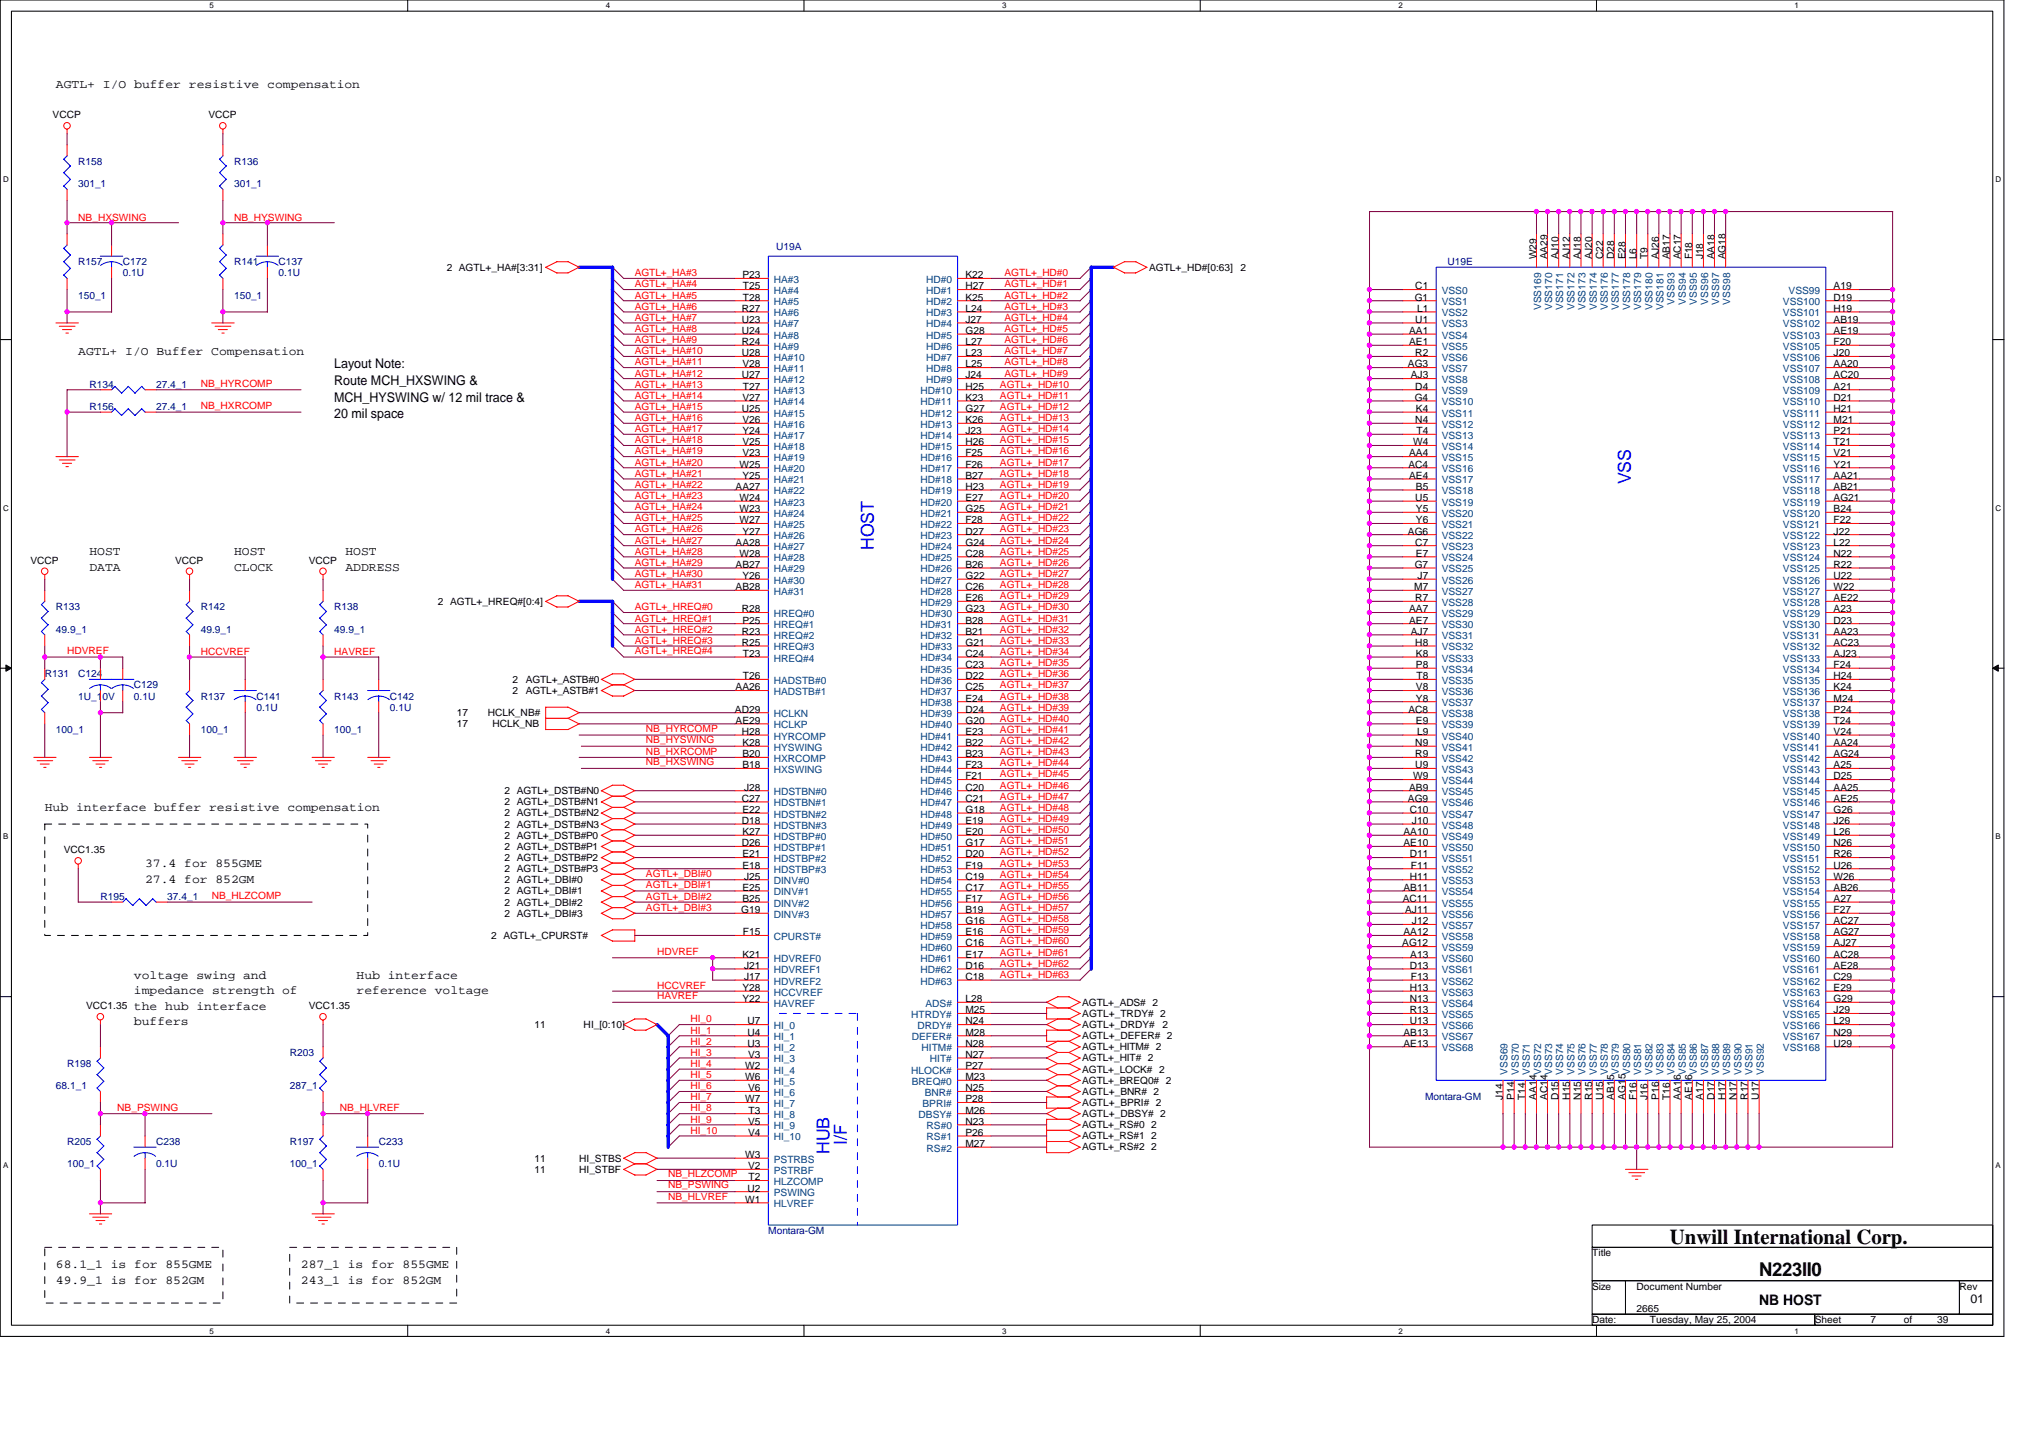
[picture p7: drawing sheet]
<svg xmlns="http://www.w3.org/2000/svg" width="297mm" height="210mm" viewBox="0 0 297 210" stroke-linecap="round" stroke-linejoin="round" font-family="sans-serif">
<defs><g id="words">
<text font-size="3.1" x="243.9" y="181.6">Unwill International Corp.</text>
<text font-size="2.8" x="256.9" y="186.3">N223II0</text>
<g font-size="2.6" fill="#00f">
<text x="238.2" y="70.7" transform="rotate(-90 238.2 70.7)">VSS</text>
<text x="127.6" y="80.3" transform="rotate(-90 127.6 80.3)">HOST</text>
<text x="123.7" y="167.1" transform="rotate(-90 123.7 167.1)">I/F</text>
<text x="121.1" y="168.4" transform="rotate(-90 121.1 168.4)">HUB</text>
</g>
<text font-size="2.1" x="256.9" y="190.5">NB HOST</text>
<g font-size="1.9">
<text x="48.8" y="53.8">Layout Note:</text>
<text x="48.8" y="56.2">Route MCH_HXSWING &amp;</text>
<text x="48.8" y="58.6">MCH_HYSWING w/ 12 mil trace &amp;</text>
<text x="48.8" y="61">20 mil space</text>
</g>
<g font-size="1.8">
<text x="8.2" y="12.8">AGTL+ I/O buffer resistive compensation</text>
<text x="11.4" y="51.8">AGTL+ I/O Buffer Compensation</text>
<text x="13.1" y="81">HOST</text>
<text x="13.1" y="83.4">DATA</text>
<text x="34.2" y="81">HOST</text>
<text x="34.2" y="83.4">CLOCK</text>
<text x="50.4" y="81">HOST</text>
<text x="50.4" y="83.4">ADDRESS</text>
<text x="6.5" y="118.4">Hub interface buffer resistive compensation</text>
<text x="21.2" y="126.6">37.4 for 855GME</text>
<text x="21.2" y="128.9">27.4 for 852GM</text>
<text x="19.6" y="142.8">voltage swing and</text>
<text x="52.1" y="142.8">Hub interface</text>
<text x="19.6" y="145.1">impedance strength of</text>
<text x="19.6" y="147.4">the hub interface</text>
<text x="19.6" y="149.7">buffers</text>
<text x="52.1" y="145.2">reference voltage</text>
<text x="8.2" y="185.1">68.1_1 is for 855GME</text>
<text x="43.9" y="185.1">287_1 is for 855GME</text>
<text x="8.2" y="187.4">49.9_1 is for 852GM</text>
<text x="43.9" y="187.4">243_1 is for 852GM</text>
<text x="287.8" y="190.2">01</text>
</g>
<g font-size="1.5">
<text x="7.7" y="17.3">VCCP</text>
<text x="30.4" y="17.3">VCCP</text>
<text x="65.2" y="39.5">2 AGTL+_HA#[3:31]</text>
<text x="108.4" y="40.6">P23</text>
<text x="141" y="40.6">K22</text>
<text x="167.8" y="39.5">AGTL+_HD#[0:63]</text>
<text x="181.1" y="39.5">2</text>
<text x="224.4" y="37.9" transform="rotate(-90 224.4 37.9)">W29</text>
<text x="226" y="37.9" transform="rotate(-90 226 37.9)">AA29</text>
<text x="227.6" y="37.9" transform="rotate(-90 227.6 37.9)">AJ10</text>
<text x="229.2" y="37.9" transform="rotate(-90 229.2 37.9)">AJ12</text>
<text x="230.9" y="37.9" transform="rotate(-90 230.9 37.9)">AJ18</text>
<text x="232.5" y="37.9" transform="rotate(-90 232.5 37.9)">AJ20</text>
<text x="234.1" y="37.9" transform="rotate(-90 234.1 37.9)">C22</text>
<text x="235.7" y="37.9" transform="rotate(-90 235.7 37.9)">D28</text>
<text x="237.4" y="37.9" transform="rotate(-90 237.4 37.9)">E28</text>
<text x="239" y="37.9" transform="rotate(-90 239 37.9)">L6</text>
<text x="240.6" y="37.9" transform="rotate(-90 240.6 37.9)">T9</text>
<text x="242.2" y="37.9" transform="rotate(-90 242.2 37.9)">AJ26</text>
<text x="243.9" y="37.9" transform="rotate(-90 243.9 37.9)">AB17</text>
<text x="245.5" y="37.9" transform="rotate(-90 245.5 37.9)">AC17</text>
<text x="247.1" y="37.9" transform="rotate(-90 247.1 37.9)">F18</text>
<text x="248.7" y="37.9" transform="rotate(-90 248.7 37.9)">J18</text>
<text x="250.4" y="37.9" transform="rotate(-90 250.4 37.9)">AA18</text>
<text x="252" y="37.9" transform="rotate(-90 252 37.9)">AG18</text>
<text x="108.3" y="45.5">R27</text>
<text x="108.3" y="47.1">U23</text>
<text x="108.5" y="42.2">T25</text>
<text x="108.5" y="43.9">T28</text>
<text x="141" y="42.2">H27</text>
<text x="141" y="43.9">K25</text>
<text x="141" y="45.5">L24</text>
<text x="141" y="47.1">J27</text>
<text x="206.6" y="43.9">G1</text>
<text x="206.7" y="42.2">C1</text>
<text x="206.7" y="47.1">U1</text>
<text x="206.9" y="45.5">L1</text>
<text x="267.8" y="42.2">A19</text>
<text x="267.8" y="43.9">D19</text>
<text x="267.8" y="45.5">H19</text>
<text x="267.8" y="47.1">AB19</text>
<text x="108.3" y="48.7">U24</text>
<text x="108.3" y="50.4">R24</text>
<text x="108.3" y="52">U28</text>
<text x="108.4" y="53.6">V28</text>
<text x="141" y="48.7">G28</text>
<text x="141" y="50.4">L27</text>
<text x="141" y="52">L23</text>
<text x="141" y="53.6">L25</text>
<text x="205.6" y="53.6">AG3</text>
<text x="205.8" y="48.7">AA1</text>
<text x="205.8" y="50.4">AE1</text>
<text x="206.7" y="52">R2</text>
<text x="267.8" y="48.7">AE19</text>
<text x="267.8" y="50.4">F20</text>
<text x="267.8" y="52">J20</text>
<text x="267.8" y="53.6">AA20</text>
<text x="108.3" y="55.2">U27</text>
<text x="108.4" y="58.5">V27</text>
<text x="108.5" y="56.9">T27</text>
<text x="141" y="55.2">J24</text>
<text x="141" y="56.9">H25</text>
<text x="141" y="58.5">K23</text>
<text x="206" y="55.2">AJ3</text>
<text x="206.6" y="58.5">G4</text>
<text x="206.7" y="56.9">D4</text>
<text x="267.8" y="55.2">AC20</text>
<text x="267.8" y="56.9">A21</text>
<text x="267.8" y="58.5">D21</text>
<text x="108.3" y="60.1">U25</text>
<text x="108.4" y="61.8">V26</text>
<text x="108.4" y="63.4">Y24</text>
<text x="108.4" y="65">V25</text>
<text x="141" y="60.1">G27</text>
<text x="141" y="61.8">K26</text>
<text x="141" y="63.4">J23</text>
<text x="141" y="65">H26</text>
<text x="206.4" y="65">W4</text>
<text x="206.7" y="61.8">N4</text>
<text x="206.8" y="60.1">K4</text>
<text x="206.9" y="63.4">T4</text>
<text x="267.8" y="60.1">H21</text>
<text x="267.8" y="61.8">M21</text>
<text x="267.8" y="63.4">P21</text>
<text x="267.8" y="65">T21</text>
<text x="107.4" y="71.5">AA27</text>
<text x="108" y="68.3">W25</text>
<text x="108.4" y="66.6">V23</text>
<text x="108.4" y="69.9">Y25</text>
<text x="141" y="66.6">F25</text>
<text x="141" y="68.3">F26</text>
<text x="141" y="69.9">B27</text>
<text x="141" y="71.5">H23</text>
<text x="205.7" y="68.3">AC4</text>
<text x="205.8" y="66.6">AA4</text>
<text x="205.8" y="69.9">AE4</text>
<text x="206.8" y="71.5">B5</text>
<text x="267.8" y="66.6">V21</text>
<text x="267.8" y="68.3">Y21</text>
<text x="267.8" y="69.9">AA21</text>
<text x="267.8" y="71.5">AB21</text>
<text x="108" y="73.1">W24</text>
<text x="108" y="74.8">W23</text>
<text x="108" y="76.4">W27</text>
<text x="141" y="73.1">E27</text>
<text x="141" y="74.8">G25</text>
<text x="141" y="76.4">F28</text>
<text x="206.7" y="73.1">U5</text>
<text x="206.8" y="74.8">Y5</text>
<text x="206.8" y="76.4">Y6</text>
<text x="267.8" y="73.1">AG21</text>
<text x="267.8" y="74.8">B24</text>
<text x="267.8" y="76.4">F22</text>
<text x="4.4" y="82.3">VCCP</text>
<text x="25.6" y="82.3">VCCP</text>
<text x="45.1" y="82.3">VCCP</text>
<text x="107.4" y="79.6">AA28</text>
<text x="107.4" y="82.9">AB27</text>
<text x="108" y="81.3">W28</text>
<text x="108.4" y="78">Y27</text>
<text x="141" y="78">D27</text>
<text x="141" y="79.6">G24</text>
<text x="141" y="81.3">C28</text>
<text x="141" y="82.9">B26</text>
<text x="205.6" y="78">AG6</text>
<text x="206.6" y="82.9">G7</text>
<text x="206.7" y="79.6">C7</text>
<text x="206.8" y="81.3">E7</text>
<text x="267.8" y="78">J22</text>
<text x="267.8" y="79.6">L22</text>
<text x="267.8" y="81.3">N22</text>
<text x="267.8" y="82.9">R22</text>
<text x="63.9" y="88.3">2 AGTL+_HREQ#[0:4]</text>
<text x="107.4" y="86.1">AB28</text>
<text x="108.3" y="89.4">R28</text>
<text x="108.4" y="84.5">Y26</text>
<text x="141" y="84.5">G22</text>
<text x="141" y="86.1">C26</text>
<text x="141" y="87.8">E26</text>
<text x="141" y="89.4">G23</text>
<text x="205.8" y="89.4">AA7</text>
<text x="206.5" y="86.1">M7</text>
<text x="206.7" y="87.8">R7</text>
<text x="207" y="84.5">J7</text>
<text x="267.8" y="84.5">U22</text>
<text x="267.8" y="86.1">W22</text>
<text x="267.8" y="87.8">AE22</text>
<text x="267.8" y="89.4">A23</text>
<text x="108.3" y="92.6">R23</text>
<text x="108.3" y="94.3">R25</text>
<text x="108.4" y="91">P25</text>
<text x="108.5" y="95.9">T23</text>
<text x="141" y="91">B28</text>
<text x="141" y="92.6">B21</text>
<text x="141" y="94.3">G21</text>
<text x="141" y="95.9">C24</text>
<text x="205.8" y="91">AE7</text>
<text x="206" y="92.6">AJ7</text>
<text x="206.7" y="94.3">H8</text>
<text x="206.8" y="95.9">K8</text>
<text x="267.8" y="91">D23</text>
<text x="267.8" y="92.6">AA23</text>
<text x="267.8" y="94.3">AC23</text>
<text x="267.8" y="95.9">AJ23</text>
<text x="74.8" y="99.7">2</text>
<text x="74.8" y="101.3">2</text>
<text x="76.8" y="99.7">AGTL+_ASTB#0</text>
<text x="76.8" y="101.3">AGTL+_ASTB#1</text>
<text x="107.4" y="100.8">AA26</text>
<text x="108.5" y="99.1">T26</text>
<text x="141" y="97.5">C23</text>
<text x="141" y="99.1">D22</text>
<text x="141" y="100.8">C25</text>
<text x="206.8" y="97.5">P8</text>
<text x="206.8" y="100.8">V8</text>
<text x="206.9" y="99.1">T8</text>
<text x="267.8" y="97.5">F24</text>
<text x="267.8" y="99.1">H24</text>
<text x="267.8" y="100.8">K24</text>
<text x="66.7" y="104.5">17</text>
<text x="66.7" y="106.2">17</text>
<text x="71.2" y="104.5">HCLK_NB#</text>
<text x="71.9" y="106.2">HCLK_NB</text>
<text x="107.3" y="104">AD29</text>
<text x="107.4" y="105.6">AE29</text>
<text x="108.3" y="107.3">H28</text>
<text x="141" y="102.4">E24</text>
<text x="141" y="104">D24</text>
<text x="141" y="105.6">G20</text>
<text x="141" y="107.3">E23</text>
<text x="205.7" y="104">AC8</text>
<text x="206.8" y="102.4">Y8</text>
<text x="206.8" y="105.6">E9</text>
<text x="206.9" y="107.3">L9</text>
<text x="267.8" y="102.4">M24</text>
<text x="267.8" y="104">P24</text>
<text x="267.8" y="105.6">T24</text>
<text x="267.8" y="107.3">V24</text>
<text x="108.4" y="108.9">K28</text>
<text x="108.4" y="110.5">B20</text>
<text x="108.4" y="112.1">B18</text>
<text x="141" y="108.9">B22</text>
<text x="141" y="110.5">B23</text>
<text x="141" y="112.1">F23</text>
<text x="141" y="113.8">F21</text>
<text x="206.4" y="113.8">W9</text>
<text x="206.7" y="108.9">N9</text>
<text x="206.7" y="110.5">R9</text>
<text x="206.7" y="112.1">U9</text>
<text x="267.8" y="108.9">AA24</text>
<text x="267.8" y="110.5">AG24</text>
<text x="267.8" y="112.1">A25</text>
<text x="267.8" y="113.8">D25</text>
<text x="73.7" y="115.9">2 AGTL+_DSTB#N0</text>
<text x="73.7" y="119.2">2 AGTL+_DSTB#N2</text>
<text x="73.7" y="117.5">2 AGTL+_DSTB#N1</text>
<text x="108.3" y="117">C27</text>
<text x="108.4" y="118.7">E22</text>
<text x="108.7" y="115.4">J28</text>
<text x="141" y="115.4">C20</text>
<text x="141" y="117">C21</text>
<text x="141" y="118.7">G18</text>
<text x="205.6" y="117">AG9</text>
<text x="205.8" y="115.4">AB9</text>
<text x="205.9" y="118.7">C10</text>
<text x="267.8" y="115.4">AA25</text>
<text x="267.8" y="117">AE25</text>
<text x="267.8" y="118.7">G26</text>
<text x="9.3" y="124.5">VCC1.35</text>
<text x="73.7" y="120.8">2 AGTL+_DSTB#N3</text>
<text x="73.7" y="124.1">2 AGTL+_DSTB#P1</text>
<text x="73.7" y="125.7">2 AGTL+_DSTB#P2</text>
<text x="73.7" y="122.4">2 AGTL+_DSTB#P0</text>
<text x="108.3" y="120.3">D18</text>
<text x="108.3" y="123.5">D26</text>
<text x="108.4" y="121.9">K27</text>
<text x="108.4" y="125.2">E21</text>
<text x="141" y="120.3">E19</text>
<text x="141" y="121.9">E20</text>
<text x="141" y="123.5">G17</text>
<text x="141" y="125.2">D20</text>
<text x="205" y="121.9">AA10</text>
<text x="205" y="123.5">AE10</text>
<text x="205.9" y="125.2">D11</text>
<text x="206.2" y="120.3">J10</text>
<text x="267.8" y="120.3">J26</text>
<text x="267.8" y="121.9">L26</text>
<text x="267.8" y="123.5">N26</text>
<text x="267.8" y="125.2">R26</text>
<text x="73.7" y="127.3">2 AGTL+_DSTB#P3</text>
<text x="73.7" y="128.9">2 AGTL+_DBI#0</text>
<text x="73.7" y="130.6">2 AGTL+_DBI#1</text>
<text x="108.4" y="126.8">E18</text>
<text x="108.4" y="130">E25</text>
<text x="108.4" y="131.7">B25</text>
<text x="108.7" y="128.4">J25</text>
<text x="141" y="126.8">F19</text>
<text x="141" y="128.4">C19</text>
<text x="141" y="130">C17</text>
<text x="141" y="131.7">F17</text>
<text x="204.9" y="131.7">AC11</text>
<text x="205" y="130">AB11</text>
<text x="205.9" y="128.4">H11</text>
<text x="206" y="126.8">F11</text>
<text x="267.8" y="126.8">U26</text>
<text x="267.8" y="128.4">W26</text>
<text x="267.8" y="130">AB26</text>
<text x="267.8" y="131.7">A27</text>
<text x="71.7" y="137.1">2 AGTL+_CPURST#</text>
<text x="73.7" y="132.2">2 AGTL+_DBI#2</text>
<text x="73.7" y="133.8">2 AGTL+_DBI#3</text>
<text x="108.2" y="133.3">G19</text>
<text x="108.5" y="136.5">F15</text>
<text x="141" y="133.3">B19</text>
<text x="141" y="134.9">G16</text>
<text x="141" y="136.5">E16</text>
<text x="205" y="136.5">AA12</text>
<text x="205.2" y="133.3">AJ11</text>
<text x="206.2" y="134.9">J12</text>
<text x="267.8" y="133.3">F27</text>
<text x="267.8" y="134.9">AC27</text>
<text x="267.8" y="136.5">AG27</text>
<text x="108.4" y="139.8">K21</text>
<text x="108.7" y="141.4">J21</text>
<text x="108.7" y="143">J17</text>
<text x="141" y="138.2">C16</text>
<text x="141" y="139.8">E17</text>
<text x="141" y="141.4">D16</text>
<text x="141" y="143">C18</text>
<text x="204.8" y="138.2">AG12</text>
<text x="205.9" y="141.4">D13</text>
<text x="205.9" y="139.8">A13</text>
<text x="206" y="143">F13</text>
<text x="267.8" y="138.2">AJ27</text>
<text x="267.8" y="139.8">AC28</text>
<text x="267.8" y="141.4">AE28</text>
<text x="267.8" y="143">C29</text>
<text x="12.6" y="147.3">VCC1.35</text>
<text x="45.1" y="147.3">VCC1.35</text>
<text x="108.4" y="144.7">Y28</text>
<text x="108.4" y="146.3">Y22</text>
<text x="109.2" y="149.5">U7</text>
<text x="141" y="146.3">L28</text>
<text x="141" y="147.9">M25</text>
<text x="141" y="149.5">N24</text>
<text x="158" y="148.4">AGTL+_TRDY# 2</text>
<text x="158" y="146.8">AGTL+_ADS# 2</text>
<text x="205.9" y="144.7">H13</text>
<text x="205.9" y="146.3">N13</text>
<text x="205.9" y="147.9">R13</text>
<text x="205.9" y="149.5">U13</text>
<text x="267.8" y="144.7">E29</text>
<text x="267.8" y="146.3">G29</text>
<text x="267.8" y="147.9">J29</text>
<text x="267.8" y="149.5">L29</text>
<text x="78.1" y="150.1">11</text>
<text x="85.2" y="150.1">HI_[0:10]</text>
<text x="109.2" y="151.2">U4</text>
<text x="109.2" y="152.8">U3</text>
<text x="109.2" y="154.4">V3</text>
<text x="141" y="151.2">M28</text>
<text x="141" y="152.8">N28</text>
<text x="141" y="154.4">N27</text>
<text x="158" y="154.9">AGTL+_HIT# 2</text>
<text x="158" y="151.7">AGTL+_DEFER# 2</text>
<text x="158" y="150.1">AGTL+_DRDY#</text>
<text x="158" y="153.3">AGTL+_HITM# 2</text>
<text x="169.8" y="150.1">2</text>
<text x="205" y="151.2">AB13</text>
<text x="205" y="152.8">AE13</text>
<text x="267.8" y="151.2">N29</text>
<text x="267.8" y="152.8">U29</text>
<text x="108.8" y="156">W2</text>
<text x="108.8" y="157.7">W6</text>
<text x="108.8" y="160.9">W7</text>
<text x="109.2" y="159.3">V6</text>
<text x="141" y="156">P27</text>
<text x="141" y="157.7">M23</text>
<text x="141" y="159.3">N25</text>
<text x="141" y="160.9">P28</text>
<text x="158" y="159.8">AGTL+_BNR# 2</text>
<text x="158" y="158.2">AGTL+_BREQ0# 2</text>
<text x="158" y="156.6">AGTL+_LOCK# 2</text>
<text x="158" y="161.4">AGTL+_BPRI# 2</text>
<text x="219.5" y="160.5" transform="rotate(-90 219.5 160.5)">J14</text>
<text x="221.1" y="160.5" transform="rotate(-90 221.1 160.5)">P14</text>
<text x="222.7" y="160.5" transform="rotate(-90 222.7 160.5)">T14</text>
<text x="224.4" y="160.5" transform="rotate(-90 224.4 160.5)">AA14</text>
<text x="226" y="160.5" transform="rotate(-90 226 160.5)">AC14</text>
<text x="227.6" y="160.5" transform="rotate(-90 227.6 160.5)">D15</text>
<text x="229.2" y="160.5" transform="rotate(-90 229.2 160.5)">H15</text>
<text x="230.9" y="160.5" transform="rotate(-90 230.9 160.5)">N15</text>
<text x="232.5" y="160.5" transform="rotate(-90 232.5 160.5)">R15</text>
<text x="234.1" y="160.5" transform="rotate(-90 234.1 160.5)">U15</text>
<text x="235.7" y="160.5" transform="rotate(-90 235.7 160.5)">AB15</text>
<text x="237.4" y="160.5" transform="rotate(-90 237.4 160.5)">AG15</text>
<text x="239" y="160.5" transform="rotate(-90 239 160.5)">F16</text>
<text x="240.6" y="160.5" transform="rotate(-90 240.6 160.5)">J16</text>
<text x="242.2" y="160.5" transform="rotate(-90 242.2 160.5)">P16</text>
<text x="243.9" y="160.5" transform="rotate(-90 243.9 160.5)">T16</text>
<text x="245.5" y="160.5" transform="rotate(-90 245.5 160.5)">AA16</text>
<text x="247.1" y="160.5" transform="rotate(-90 247.1 160.5)">AE16</text>
<text x="248.7" y="160.5" transform="rotate(-90 248.7 160.5)">A17</text>
<text x="250.4" y="160.5" transform="rotate(-90 250.4 160.5)">D17</text>
<text x="252" y="160.5" transform="rotate(-90 252 160.5)">H17</text>
<text x="253.6" y="160.5" transform="rotate(-90 253.6 160.5)">N17</text>
<text x="255.2" y="160.5" transform="rotate(-90 255.2 160.5)">R17</text>
<text x="256.9" y="160.5" transform="rotate(-90 256.9 160.5)">U17</text>
<text x="109.2" y="164.2">V5</text>
<text x="109.2" y="165.8">V4</text>
<text x="109.3" y="162.5">T3</text>
<text x="141" y="162.5">M26</text>
<text x="141" y="164.2">N23</text>
<text x="141" y="165.8">P26</text>
<text x="141" y="167.4">M27</text>
<text x="158" y="163.1">AGTL+_DBSY# 2</text>
<text x="158" y="164.7">AGTL+_RS#0 2</text>
<text x="158" y="166.3">AGTL+_RS#1 2</text>
<text x="158" y="167.9">AGTL+_RS#2 2</text>
<text x="78.1" y="171.2">11</text>
<text x="78.1" y="169.6">11</text>
<text x="84.6" y="171.2">HI_STBF</text>
<text x="84.6" y="169.6">HI_STBS</text>
<text x="108.8" y="169">W3</text>
<text x="109.2" y="173.9">U2</text>
<text x="109.2" y="170.7">V2</text>
<text x="109.3" y="172.3">T2</text>
<text x="108.8" y="175.6">W1</text>
<text x="232.5" y="183.4">Title</text>
<text x="232.5" y="188.3">Size</text>
<text x="239" y="188.3">Document Number</text>
<text x="239" y="191.5">2665</text>
<text x="286.1" y="188.3">Rev</text>
<text x="232.5" y="193.1">Date:</text>
<text x="241" y="193.1">Tuesday, May 25, 2004</text>
<text x="265" y="193.1">Sheet</text>
<text x="273.2" y="193.1">7</text>
<text x="278" y="193.1">of</text>
<text x="282.9" y="193.1">39</text>
</g>
<g font-size="1.5" fill="#000080">
<text x="11.4" y="24.1">R158</text>
<text x="11.4" y="27.3">301_1</text>
<text x="34.2" y="24.1">R136</text>
<text x="34.2" y="27.3">301_1</text>
<text x="11.4" y="38.7">R157</text>
<text x="17.9" y="38.7">C172</text>
<text x="17.9" y="40.3">0.1U</text>
<text x="34.2" y="38.7">R141</text>
<text x="40.7" y="38.7">C137</text>
<text x="40.7" y="40.3">0.1U</text>
<text x="113.3" y="36.4">U19A</text>
<text x="211.4" y="38.7">U19E</text>
<text x="11.4" y="43.6">150_1</text>
<text x="34.2" y="43.6">150_1</text>
<text x="13.1" y="56.6">R134</text>
<text x="13.1" y="59.8">R156</text>
<text x="22.8" y="56.6">27.4_1</text>
<text x="22.8" y="59.8">27.4_1</text>
<text x="8.2" y="89.1">R133</text>
<text x="29.3" y="89.1">R142</text>
<text x="48.8" y="89.1">R138</text>
<text x="8.2" y="92.4">49.9_1</text>
<text x="29.3" y="92.4">49.9_1</text>
<text x="48.8" y="92.4">49.9_1</text>
<text x="6.5" y="98.8">R131</text>
<text x="11.4" y="98.8">C124</text>
<text x="19.6" y="100.5">C129</text>
<text x="8.2" y="107">100_1</text>
<text x="11.4" y="102.1">1U_10V</text>
<text x="19.6" y="102.1">0.1U</text>
<text x="29.3" y="102.1">R137</text>
<text x="29.3" y="107">100_1</text>
<text x="37.4" y="102.1">C141</text>
<text x="37.4" y="103.7">0.1U</text>
<text x="48.8" y="102.1">R143</text>
<text x="48.8" y="107">100_1</text>
<text x="56.9" y="102.1">C142</text>
<text x="56.9" y="103.7">0.1U</text>
<text x="14.7" y="131.4">R195</text>
<text x="24.4" y="131.4">37.4_1</text>
<text x="9.8" y="155.7">R198</text>
<text x="42.3" y="154.1">R203</text>
<text x="8.2" y="159">68.1_1</text>
<text x="42.3" y="159">287_1</text>
<text x="208.1" y="160.6">Montara-GM</text>
<text x="9.8" y="167.1">R205</text>
<text x="22.8" y="167.1">C238</text>
<text x="42.3" y="167.1">R197</text>
<text x="55.3" y="167.1">C233</text>
<text x="9.8" y="170.4">100_1</text>
<text x="22.8" y="170.4">0.1U</text>
<text x="42.3" y="170.4">100_1</text>
<text x="55.3" y="170.4">0.1U</text>
<text x="112.2" y="180.1">Montara-GM</text>
</g>
<g font-size="1.5" fill="#f00">
<text x="11.4" y="32.2">NB_HXSWING</text>
<text x="34.2" y="32.2">NB_HYSWING</text>
<text x="92.7" y="42">AGTL+_HA#4</text>
<text x="92.7" y="40.3">AGTL+_HA#3</text>
<text x="146.7" y="42">AGTL+_HD#1</text>
<text x="146.7" y="40.3">AGTL+_HD#0</text>
<text x="92.7" y="45.2">AGTL+_HA#6</text>
<text x="92.7" y="46.8">AGTL+_HA#7</text>
<text x="92.7" y="43.6">AGTL+_HA#5</text>
<text x="146.7" y="46.8">AGTL+_HD#4</text>
<text x="146.7" y="43.6">AGTL+_HD#2</text>
<text x="146.7" y="45.2">AGTL+_HD#3</text>
<text x="92.7" y="53.3">AGTL+_HA#11</text>
<text x="92.7" y="51.7">AGTL+_HA#10</text>
<text x="92.7" y="48.5">AGTL+_HA#8</text>
<text x="92.7" y="50.1">AGTL+_HA#9</text>
<text x="146.7" y="48.5">AGTL+_HD#5</text>
<text x="146.7" y="50.1">AGTL+_HD#6</text>
<text x="146.7" y="51.7">AGTL+_HD#7</text>
<text x="146.7" y="53.3">AGTL+_HD#8</text>
<text x="29.3" y="56.4">NB_HYRCOMP</text>
<text x="29.3" y="59.7">NB_HXRCOMP</text>
<text x="92.7" y="56.6">AGTL+_HA#13</text>
<text x="92.7" y="58.2">AGTL+_HA#14</text>
<text x="92.7" y="59.8">AGTL+_HA#15</text>
<text x="92.7" y="55">AGTL+_HA#12</text>
<text x="146" y="58.2">AGTL+_HD#11</text>
<text x="146" y="56.6">AGTL+_HD#10</text>
<text x="146" y="59.8">AGTL+_HD#12</text>
<text x="146.7" y="55">AGTL+_HD#9</text>
<text x="92.7" y="63.1">AGTL+_HA#17</text>
<text x="92.7" y="61.5">AGTL+_HA#16</text>
<text x="92.7" y="64.7">AGTL+_HA#18</text>
<text x="146" y="61.5">AGTL+_HD#13</text>
<text x="146" y="64.7">AGTL+_HD#15</text>
<text x="146" y="63.1">AGTL+_HD#14</text>
<text x="92.7" y="66.3">AGTL+_HA#19</text>
<text x="92.7" y="68">AGTL+_HA#20</text>
<text x="92.7" y="71.2">AGTL+_HA#22</text>
<text x="92.7" y="69.6">AGTL+_HA#21</text>
<text x="146" y="66.3">AGTL+_HD#16</text>
<text x="146" y="69.6">AGTL+_HD#18</text>
<text x="146" y="71.2">AGTL+_HD#19</text>
<text x="146" y="68">AGTL+_HD#17</text>
<text x="92.7" y="74.5">AGTL+_HA#24</text>
<text x="92.7" y="72.8">AGTL+_HA#23</text>
<text x="92.7" y="76.1">AGTL+_HA#25</text>
<text x="92.7" y="77.7">AGTL+_HA#26</text>
<text x="146" y="72.8">AGTL+_HD#20</text>
<text x="146" y="74.5">AGTL+_HD#21</text>
<text x="146" y="77.7">AGTL+_HD#23</text>
<text x="146" y="76.1">AGTL+_HD#22</text>
<text x="92.7" y="82.6">AGTL+_HA#29</text>
<text x="92.7" y="81">AGTL+_HA#28</text>
<text x="92.7" y="79.4">AGTL+_HA#27</text>
<text x="146" y="79.4">AGTL+_HD#24</text>
<text x="146" y="81">AGTL+_HD#25</text>
<text x="146" y="82.6">AGTL+_HD#26</text>
<text x="92.7" y="84.2">AGTL+_HA#30</text>
<text x="92.7" y="85.9">AGTL+_HA#31</text>
<text x="92.7" y="89.1">AGTL+_HREQ#0</text>
<text x="146" y="85.9">AGTL+_HD#28</text>
<text x="146" y="87.5">AGTL+_HD#29</text>
<text x="146" y="84.2">AGTL+_HD#27</text>
<text x="146" y="89.1">AGTL+_HD#30</text>
<text x="9.8" y="95.4">HDVREF</text>
<text x="29.3" y="95.6">HCCVREF</text>
<text x="48.8" y="95.6">HAVREF</text>
<text x="92.7" y="95.4">AGTL+_HREQ#4</text>
<text x="92.7" y="92.4">AGTL+_HREQ#2</text>
<text x="92.7" y="94">AGTL+_HREQ#3</text>
<text x="92.7" y="90.7">AGTL+_HREQ#1</text>
<text x="146" y="90.7">AGTL+_HD#31</text>
<text x="146" y="95.6">AGTL+_HD#34</text>
<text x="146" y="94">AGTL+_HD#33</text>
<text x="146" y="92.3">AGTL+_HD#32</text>
<text x="146" y="97.2">AGTL+_HD#35</text>
<text x="146" y="98.8">AGTL+_HD#36</text>
<text x="146" y="100.5">AGTL+_HD#37</text>
<text x="94.3" y="106.8">NB_HYRCOMP</text>
<text x="146" y="107">AGTL+_HD#41</text>
<text x="146" y="103.7">AGTL+_HD#39</text>
<text x="146" y="105.3">AGTL+_HD#40</text>
<text x="146" y="102.1">AGTL+_HD#38</text>
<text x="94.3" y="111.7">NB_HXSWING</text>
<text x="94.3" y="108.4">NB_HYSWING</text>
<text x="94.3" y="110.2">NB_HXRCOMP</text>
<text x="146" y="110.2">AGTL+_HD#43</text>
<text x="146" y="111.9">AGTL+_HD#44</text>
<text x="146" y="113.5">AGTL+_HD#45</text>
<text x="146" y="108.6">AGTL+_HD#42</text>
<text x="146" y="120">AGTL+_HD#49</text>
<text x="146" y="118.4">AGTL+_HD#48</text>
<text x="146" y="116.7">AGTL+_HD#47</text>
<text x="146" y="115.1">AGTL+_HD#46</text>
<text x="146" y="123.2">AGTL+_HD#51</text>
<text x="146" y="124.9">AGTL+_HD#52</text>
<text x="146" y="121.6">AGTL+_HD#50</text>
<text x="30.9" y="131.2">NB_HLZCOMP</text>
<text x="94.3" y="129.6">AGTL+_DBI#1</text>
<text x="94.3" y="131.4">AGTL+_DBI#2</text>
<text x="94.3" y="128">AGTL+_DBI#0</text>
<text x="146" y="126.5">AGTL+_HD#53</text>
<text x="146" y="128.1">AGTL+_HD#54</text>
<text x="146" y="129.7">AGTL+_HD#55</text>
<text x="146" y="131.4">AGTL+_HD#56</text>
<text x="94.3" y="133">AGTL+_DBI#3</text>
<text x="146" y="133">AGTL+_HD#57</text>
<text x="146" y="137.9">AGTL+_HD#60</text>
<text x="146" y="134.6">AGTL+_HD#58</text>
<text x="146" y="136.2">AGTL+_HD#59</text>
<text x="95.9" y="139.3">HDVREF</text>
<text x="146" y="141.1">AGTL+_HD#62</text>
<text x="146" y="139.5">AGTL+_HD#61</text>
<text x="146" y="142.7">AGTL+_HD#63</text>
<text x="95.9" y="144.4">HCCVREF</text>
<text x="95.9" y="145.8">HAVREF</text>
<text x="100.8" y="149.2">HI_0</text>
<text x="100.8" y="154.1">HI_3</text>
<text x="100.8" y="155.7">HI_4</text>
<text x="100.8" y="152.5">HI_2</text>
<text x="100.8" y="150.9">HI_1</text>
<text x="100.8" y="160.6">HI_7</text>
<text x="100.8" y="157.4">HI_5</text>
<text x="100.8" y="159">HI_6</text>
<text x="17.1" y="162.2">NB_PSWING</text>
<text x="49.6" y="162.2">NB_HLVREF</text>
<text x="100.8" y="165.5">HI_10</text>
<text x="100.8" y="162.2">HI_8</text>
<text x="100.8" y="163.9">HI_9</text>
<text x="97.6" y="173.5">NB_PSWING</text>
<text x="97.6" y="171.9">NB_HLZCOMP</text>
<text x="97.6" y="175.1">NB_HLVREF</text>
</g>
<g font-size="1.5" fill="#004080">
<text x="113" y="41.3">HA#3</text>
<text x="135.2" y="41.3">HD#0</text>
<text x="113" y="42.9">HA#4</text>
<text x="113" y="44.6">HA#5</text>
<text x="113" y="46.2">HA#6</text>
<text x="113" y="47.8">HA#7</text>
<text x="135.2" y="42.9">HD#1</text>
<text x="135.2" y="44.6">HD#2</text>
<text x="135.2" y="46.2">HD#3</text>
<text x="135.2" y="47.8">HD#4</text>
<text x="210.5" y="42.9">VSS0</text>
<text x="210.5" y="44.6">VSS1</text>
<text x="210.5" y="46.2">VSS2</text>
<text x="210.5" y="47.8">VSS3</text>
<text x="225.1" y="45.3" transform="rotate(-90 225.1 45.3)">VSS169</text>
<text x="226.7" y="45.3" transform="rotate(-90 226.7 45.3)">VSS170</text>
<text x="228.3" y="45.3" transform="rotate(-90 228.3 45.3)">VSS171</text>
<text x="229.9" y="45.3" transform="rotate(-90 229.9 45.3)">VSS172</text>
<text x="231.6" y="45.3" transform="rotate(-90 231.6 45.3)">VSS173</text>
<text x="233.2" y="45.3" transform="rotate(-90 233.2 45.3)">VSS174</text>
<text x="234.8" y="45.3" transform="rotate(-90 234.8 45.3)">VSS176</text>
<text x="236.4" y="45.3" transform="rotate(-90 236.4 45.3)">VSS177</text>
<text x="238.1" y="45.3" transform="rotate(-90 238.1 45.3)">VSS178</text>
<text x="239.7" y="45.3" transform="rotate(-90 239.7 45.3)">VSS179</text>
<text x="241.3" y="45.3" transform="rotate(-90 241.3 45.3)">VSS180</text>
<text x="242.9" y="45.3" transform="rotate(-90 242.9 45.3)">VSS181</text>
<text x="244.6" y="44.5" transform="rotate(-90 244.6 44.5)">VSS93</text>
<text x="246.2" y="44.5" transform="rotate(-90 246.2 44.5)">VSS94</text>
<text x="247.8" y="44.5" transform="rotate(-90 247.8 44.5)">VSS95</text>
<text x="249.4" y="44.5" transform="rotate(-90 249.4 44.5)">VSS96</text>
<text x="251.1" y="44.5" transform="rotate(-90 251.1 44.5)">VSS97</text>
<text x="252.7" y="44.5" transform="rotate(-90 252.7 44.5)">VSS98</text>
<text x="260.4" y="44.6">VSS100</text>
<text x="260.4" y="46.2">VSS101</text>
<text x="260.4" y="47.8">VSS102</text>
<text x="261.2" y="42.9">VSS99</text>
<text x="113" y="49.4">HA#8</text>
<text x="113" y="51.1">HA#9</text>
<text x="113" y="52.7">HA#10</text>
<text x="135.2" y="49.4">HD#5</text>
<text x="135.2" y="51.1">HD#6</text>
<text x="135.2" y="52.7">HD#7</text>
<text x="210.5" y="49.4">VSS4</text>
<text x="210.5" y="51.1">VSS5</text>
<text x="210.5" y="52.7">VSS6</text>
<text x="260.4" y="49.4">VSS103</text>
<text x="260.4" y="51.1">VSS105</text>
<text x="260.4" y="52.7">VSS106</text>
<text x="113" y="54.3">HA#11</text>
<text x="113" y="55.9">HA#12</text>
<text x="113" y="57.6">HA#13</text>
<text x="113" y="59.2">HA#14</text>
<text x="134.4" y="57.5">HD#10</text>
<text x="134.4" y="59.2">HD#11</text>
<text x="135.2" y="54.3">HD#8</text>
<text x="135.2" y="55.9">HD#9</text>
<text x="210.5" y="54.3">VSS7</text>
<text x="210.5" y="55.9">VSS8</text>
<text x="210.5" y="57.6">VSS9</text>
<text x="210.5" y="59.2">VSS10</text>
<text x="260.4" y="54.3">VSS107</text>
<text x="260.4" y="55.9">VSS108</text>
<text x="260.4" y="57.6">VSS109</text>
<text x="260.4" y="59.2">VSS110</text>
<text x="113" y="60.8">HA#15</text>
<text x="113" y="62.4">HA#16</text>
<text x="113" y="64">HA#17</text>
<text x="113" y="65.7">HA#18</text>
<text x="134.4" y="60.8">HD#12</text>
<text x="134.4" y="62.4">HD#13</text>
<text x="134.4" y="64">HD#14</text>
<text x="134.4" y="65.7">HD#15</text>
<text x="210.5" y="60.8">VSS11</text>
<text x="210.5" y="62.4">VSS12</text>
<text x="210.5" y="64">VSS13</text>
<text x="210.5" y="65.7">VSS14</text>
<text x="260.4" y="60.8">VSS111</text>
<text x="260.4" y="62.4">VSS112</text>
<text x="260.4" y="64">VSS113</text>
<text x="260.4" y="65.7">VSS114</text>
<text x="113" y="67.3">HA#19</text>
<text x="113" y="68.9">HA#20</text>
<text x="113" y="70.6">HA#21</text>
<text x="134.4" y="67.3">HD#16</text>
<text x="134.4" y="68.9">HD#17</text>
<text x="134.4" y="70.6">HD#18</text>
<text x="210.5" y="67.3">VSS15</text>
<text x="210.5" y="68.9">VSS16</text>
<text x="210.5" y="70.6">VSS17</text>
<text x="260.4" y="67.3">VSS115</text>
<text x="260.4" y="68.9">VSS116</text>
<text x="260.4" y="70.6">VSS117</text>
<text x="113" y="72.2">HA#22</text>
<text x="113" y="73.8">HA#23</text>
<text x="113" y="75.4">HA#24</text>
<text x="113" y="77.1">HA#25</text>
<text x="134.4" y="72.2">HD#19</text>
<text x="134.4" y="73.8">HD#20</text>
<text x="134.4" y="75.4">HD#21</text>
<text x="134.4" y="77.1">HD#22</text>
<text x="210.5" y="72.2">VSS18</text>
<text x="210.5" y="73.8">VSS19</text>
<text x="210.5" y="75.4">VSS20</text>
<text x="210.5" y="77.1">VSS21</text>
<text x="260.4" y="72.2">VSS118</text>
<text x="260.4" y="73.8">VSS119</text>
<text x="260.4" y="75.4">VSS120</text>
<text x="260.4" y="77.1">VSS121</text>
<text x="113" y="78.7">HA#26</text>
<text x="113" y="80.3">HA#27</text>
<text x="113" y="81.9">HA#28</text>
<text x="113" y="83.6">HA#29</text>
<text x="134.4" y="78.7">HD#23</text>
<text x="134.4" y="80.3">HD#24</text>
<text x="134.4" y="81.9">HD#25</text>
<text x="134.4" y="83.6">HD#26</text>
<text x="210.5" y="78.7">VSS22</text>
<text x="210.5" y="80.3">VSS23</text>
<text x="210.5" y="81.9">VSS24</text>
<text x="210.5" y="83.6">VSS25</text>
<text x="260.4" y="78.7">VSS122</text>
<text x="260.4" y="80.3">VSS123</text>
<text x="260.4" y="81.9">VSS124</text>
<text x="260.4" y="83.6">VSS125</text>
<text x="113" y="85.2">HA#30</text>
<text x="113" y="86.8">HA#31</text>
<text x="134.4" y="85.2">HD#27</text>
<text x="134.4" y="86.8">HD#28</text>
<text x="134.4" y="88.4">HD#29</text>
<text x="210.5" y="85.2">VSS26</text>
<text x="210.5" y="86.8">VSS27</text>
<text x="210.5" y="88.4">VSS28</text>
<text x="260.4" y="85.2">VSS126</text>
<text x="260.4" y="86.8">VSS127</text>
<text x="260.4" y="88.4">VSS128</text>
<text x="113" y="90.1">HREQ#0</text>
<text x="113" y="91.7">HREQ#1</text>
<text x="113" y="93.3">HREQ#2</text>
<text x="113" y="95">HREQ#3</text>
<text x="134.4" y="90.1">HD#30</text>
<text x="134.4" y="91.7">HD#31</text>
<text x="134.4" y="93.3">HD#32</text>
<text x="134.4" y="94.9">HD#33</text>
<text x="210.5" y="90.1">VSS29</text>
<text x="210.5" y="91.7">VSS30</text>
<text x="210.5" y="93.3">VSS31</text>
<text x="210.5" y="95">VSS32</text>
<text x="260.4" y="90.1">VSS129</text>
<text x="260.4" y="91.7">VSS130</text>
<text x="260.4" y="93.3">VSS131</text>
<text x="260.4" y="95">VSS132</text>
<text x="113" y="96.6">HREQ#4</text>
<text x="113" y="99.8">HADSTB#0</text>
<text x="113" y="101.4">HADSTB#1</text>
<text x="134.4" y="96.6">HD#34</text>
<text x="134.4" y="98.2">HD#35</text>
<text x="134.4" y="99.8">HD#36</text>
<text x="134.4" y="101.4">HD#37</text>
<text x="210.5" y="96.6">VSS33</text>
<text x="210.5" y="98.2">VSS34</text>
<text x="210.5" y="99.8">VSS35</text>
<text x="210.5" y="101.4">VSS36</text>
<text x="260.4" y="96.6">VSS133</text>
<text x="260.4" y="98.2">VSS134</text>
<text x="260.4" y="99.8">VSS135</text>
<text x="260.4" y="101.4">VSS136</text>
<text x="113" y="104.7">HCLKN</text>
<text x="113" y="106.3">HCLKP</text>
<text x="113" y="107.9">HYRCOMP</text>
<text x="134.4" y="103.1">HD#38</text>
<text x="134.4" y="104.7">HD#39</text>
<text x="134.4" y="106.3">HD#40</text>
<text x="134.4" y="107.9">HD#41</text>
<text x="210.5" y="103.1">VSS37</text>
<text x="210.5" y="104.7">VSS38</text>
<text x="210.5" y="106.3">VSS39</text>
<text x="210.5" y="107.9">VSS40</text>
<text x="260.4" y="103.1">VSS137</text>
<text x="260.4" y="104.7">VSS138</text>
<text x="260.4" y="106.3">VSS139</text>
<text x="260.4" y="107.9">VSS140</text>
<text x="113" y="109.6">HYSWING</text>
<text x="113" y="111.2">HXRCOMP</text>
<text x="113" y="112.8">HXSWING</text>
<text x="134.4" y="109.6">HD#42</text>
<text x="134.4" y="111.2">HD#43</text>
<text x="134.4" y="112.8">HD#44</text>
<text x="210.5" y="109.6">VSS41</text>
<text x="210.5" y="111.2">VSS42</text>
<text x="210.5" y="112.8">VSS43</text>
<text x="260.4" y="109.6">VSS141</text>
<text x="260.4" y="111.2">VSS142</text>
<text x="260.4" y="112.8">VSS143</text>
<text x="113" y="116.1">HDSTBN#0</text>
<text x="113" y="117.7">HDSTBN#1</text>
<text x="113" y="119.3">HDSTBN#2</text>
<text x="134.4" y="114.4">HD#45</text>
<text x="134.4" y="116.1">HD#46</text>
<text x="134.4" y="117.7">HD#47</text>
<text x="134.4" y="119.3">HD#48</text>
<text x="210.5" y="114.4">VSS44</text>
<text x="210.5" y="116.1">VSS45</text>
<text x="210.5" y="117.7">VSS46</text>
<text x="210.5" y="119.3">VSS47</text>
<text x="260.4" y="114.4">VSS144</text>
<text x="260.4" y="116.1">VSS145</text>
<text x="260.4" y="117.7">VSS146</text>
<text x="260.4" y="119.3">VSS147</text>
<text x="113" y="120.9">HDSTBN#3</text>
<text x="113" y="122.6">HDSTBP#0</text>
<text x="113" y="124.2">HDSTBP#1</text>
<text x="113" y="125.8">HDSTBP#2</text>
<text x="134.4" y="120.9">HD#49</text>
<text x="134.4" y="122.6">HD#50</text>
<text x="134.4" y="124.2">HD#51</text>
<text x="134.4" y="125.8">HD#52</text>
<text x="210.5" y="120.9">VSS48</text>
<text x="210.5" y="122.6">VSS49</text>
<text x="210.5" y="124.2">VSS50</text>
<text x="210.5" y="125.8">VSS51</text>
<text x="260.4" y="120.9">VSS148</text>
<text x="260.4" y="122.6">VSS149</text>
<text x="260.4" y="124.2">VSS150</text>
<text x="260.4" y="125.8">VSS151</text>
<text x="113" y="127.5">HDSTBP#3</text>
<text x="113" y="129.1">DINV#0</text>
<text x="113" y="130.7">DINV#1</text>
<text x="134.4" y="127.5">HD#53</text>
<text x="134.4" y="129.1">HD#54</text>
<text x="134.4" y="130.7">HD#55</text>
<text x="210.5" y="127.5">VSS52</text>
<text x="210.5" y="129.1">VSS53</text>
<text x="210.5" y="130.7">VSS54</text>
<text x="260.4" y="127.5">VSS152</text>
<text x="260.4" y="129.1">VSS153</text>
<text x="260.4" y="130.7">VSS154</text>
<text x="113" y="132.3">DINV#2</text>
<text x="113" y="134">DINV#3</text>
<text x="113" y="137.2">CPURST#</text>
<text x="134.4" y="132.3">HD#56</text>
<text x="134.4" y="134">HD#57</text>
<text x="134.4" y="135.6">HD#58</text>
<text x="134.4" y="137.2">HD#59</text>
<text x="210.5" y="132.3">VSS55</text>
<text x="210.5" y="134">VSS56</text>
<text x="210.5" y="135.6">VSS57</text>
<text x="210.5" y="137.2">VSS58</text>
<text x="260.4" y="132.3">VSS155</text>
<text x="260.4" y="134">VSS156</text>
<text x="260.4" y="135.6">VSS157</text>
<text x="260.4" y="137.2">VSS158</text>
<text x="113" y="140.5">HDVREF0</text>
<text x="113" y="142.1">HDVREF1</text>
<text x="113" y="143.7">HDVREF2</text>
<text x="134.4" y="138.8">HD#60</text>
<text x="134.4" y="140.5">HD#61</text>
<text x="134.4" y="142.1">HD#62</text>
<text x="134.4" y="143.7">HD#63</text>
<text x="210.5" y="138.8">VSS59</text>
<text x="210.5" y="140.5">VSS60</text>
<text x="210.5" y="142.1">VSS61</text>
<text x="210.5" y="143.7">VSS62</text>
<text x="260.4" y="138.8">VSS159</text>
<text x="260.4" y="140.5">VSS160</text>
<text x="260.4" y="142.1">VSS161</text>
<text x="260.4" y="143.7">VSS162</text>
<text x="113" y="145.3">HCCVREF</text>
<text x="113" y="147">HAVREF</text>
<text x="133.1" y="148.6">HTRDY#</text>
<text x="135.1" y="147">ADS#</text>
<text x="210.5" y="145.3">VSS63</text>
<text x="210.5" y="147">VSS64</text>
<text x="210.5" y="148.6">VSS65</text>
<text x="260.4" y="145.3">VSS163</text>
<text x="260.4" y="147">VSS164</text>
<text x="260.4" y="148.6">VSS165</text>
<text x="113" y="150.2">HI_0</text>
<text x="113" y="151.8">HI_1</text>
<text x="113" y="153.5">HI_2</text>
<text x="113" y="155.1">HI_3</text>
<text x="133.2" y="151.8">DEFER#</text>
<text x="134" y="150.2">DRDY#</text>
<text x="134.6" y="153.5">HITM#</text>
<text x="135.8" y="155.1">HIT#</text>
<text x="210.5" y="150.2">VSS66</text>
<text x="210.5" y="151.8">VSS67</text>
<text x="210.5" y="153.5">VSS68</text>
<text x="260.4" y="150.2">VSS166</text>
<text x="260.4" y="151.8">VSS167</text>
<text x="260.4" y="153.5">VSS168</text>
<text x="113" y="156.7">HI_4</text>
<text x="113" y="158.3">HI_5</text>
<text x="113" y="160">HI_6</text>
<text x="113" y="161.6">HI_7</text>
<text x="133.1" y="156.7">HLOCK#</text>
<text x="133.2" y="158.3">BREQ#0</text>
<text x="134.7" y="161.6">BPRI#</text>
<text x="135.1" y="160">BNR#</text>
<text x="220.2" y="156.9" transform="rotate(-90 220.2 156.9)">VSS69</text>
<text x="221.8" y="156.9" transform="rotate(-90 221.8 156.9)">VSS70</text>
<text x="223.4" y="156.9" transform="rotate(-90 223.4 156.9)">VSS71</text>
<text x="225.1" y="156.9" transform="rotate(-90 225.1 156.9)">VSS72</text>
<text x="226.7" y="156.9" transform="rotate(-90 226.7 156.9)">VSS73</text>
<text x="228.3" y="156.9" transform="rotate(-90 228.3 156.9)">VSS74</text>
<text x="229.9" y="156.9" transform="rotate(-90 229.9 156.9)">VSS75</text>
<text x="231.6" y="156.9" transform="rotate(-90 231.6 156.9)">VSS76</text>
<text x="233.2" y="156.9" transform="rotate(-90 233.2 156.9)">VSS77</text>
<text x="234.8" y="156.9" transform="rotate(-90 234.8 156.9)">VSS78</text>
<text x="236.4" y="156.9" transform="rotate(-90 236.4 156.9)">VSS79</text>
<text x="238.1" y="156.9" transform="rotate(-90 238.1 156.9)">VSS80</text>
<text x="239.7" y="156.9" transform="rotate(-90 239.7 156.9)">VSS81</text>
<text x="241.3" y="156.9" transform="rotate(-90 241.3 156.9)">VSS82</text>
<text x="242.9" y="156.9" transform="rotate(-90 242.9 156.9)">VSS83</text>
<text x="244.6" y="156.9" transform="rotate(-90 244.6 156.9)">VSS84</text>
<text x="246.2" y="156.9" transform="rotate(-90 246.2 156.9)">VSS85</text>
<text x="247.8" y="156.9" transform="rotate(-90 247.8 156.9)">VSS86</text>
<text x="249.4" y="156.9" transform="rotate(-90 249.4 156.9)">VSS87</text>
<text x="251.1" y="156.9" transform="rotate(-90 251.1 156.9)">VSS88</text>
<text x="252.7" y="156.9" transform="rotate(-90 252.7 156.9)">VSS89</text>
<text x="254.3" y="156.9" transform="rotate(-90 254.3 156.9)">VSS90</text>
<text x="255.9" y="156.9" transform="rotate(-90 255.9 156.9)">VSS91</text>
<text x="257.6" y="156.9" transform="rotate(-90 257.6 156.9)">VSS92</text>
<text x="113" y="163.2">HI_8</text>
<text x="113" y="164.8">HI_9</text>
<text x="113" y="166.5">HI_10</text>
<text x="134.2" y="163.2">DBSY#</text>
<text x="135.3" y="164.8">RS#0</text>
<text x="135.3" y="166.5">RS#1</text>
<text x="113" y="169.7">PSTRBS</text>
<text x="113" y="171.3">PSTRBF</text>
<text x="113" y="173">HLZCOMP</text>
<text x="135.3" y="168.1">RS#2</text>
<text x="113" y="174.6">PSWING</text>
<text x="113" y="176.2">HLVREF</text>
</g>
<g font-size="1.2">
<text x="30.6" y="1.2">5</text>
<text x="88.5" y="1.2">4</text>
<text x="146.3" y="1.2">3</text>
<text x="204.2" y="1.2">2</text>
<text x="262.1" y="1.2">1</text>
<text x=".5" y="26.6">D</text>
<text x="291.4" y="26.6">D</text>
<text x=".5" y="74.6">C</text>
<text x="291.4" y="74.6">C</text>
<text x=".5" y="122.5">B</text>
<text x="291.4" y="122.5">B</text>
<text x=".5" y="170.5">A</text>
<text x="291.4" y="170.5">A</text>
<text x="30.6" y="194.7">5</text>
<text x="88.5" y="194.7">4</text>
<text x="146.3" y="194.7">3</text>
<text x="204.2" y="194.7">2</text>
<text x="262.1" y="194.7">1</text>
</g>
</g></defs>
<path d="M0 0h292.6v195.1h-292.6zM1.7 1.6h289.3v191.8h-289.3z" fill="none" stroke="#000" stroke-width=".15"/>
<g fill="#fff">
<path d="M30.6 .2h.6v1.3h-.6z"/>
<path d="M30.6 193.6h.6v1.3h-.6z"/>
</g>
<path d="M59.5 0v1.6M59.5 193.4v1.7" fill="none" stroke="#000" stroke-width=".15"/>
<g fill="#fff">
<path d="M88.5 .2h.6v1.3h-.6z"/>
<path d="M88.5 193.6h.6v1.3h-.6z"/>
</g>
<path d="M117.4 0v1.6M117.4 193.4v1.7" fill="none" stroke="#000" stroke-width=".15"/>
<g fill="#fff">
<path d="M146.3 .2h.7v1.3h-.7z"/>
<path d="M146.3 193.6h.7v1.3h-.7z"/>
</g>
<path d="M175.3 0v1.6M175.3 193.4v1.7" fill="none" stroke="#000" stroke-width=".15"/>
<g fill="#fff">
<path d="M204.2 .2h.6v1.3h-.6z"/>
<path d="M204.2 193.6h.6v1.3h-.6z"/>
</g>
<path d="M233.1 0v1.6M233.1 193.4v1.7" fill="none" stroke="#000" stroke-width=".15"/>
<g fill="#fff">
<path d="M262.1 .2h.6v1.3h-.6z"/>
<path d="M262.1 193.6h.6v1.3h-.6z"/>
<path d="M.5 25.6h.8v1.3h-.8z"/>
<path d="M291.4 25.6h.9v1.3h-.9z"/>
<path d="M.5 73.5h.8v1.3h-.8z"/>
<path d="M291.4 73.5h.9v1.3h-.9z"/>
</g>
<path d="M0 49.6h1.7M291 49.6h1.6" fill="none" stroke="#000" stroke-width=".15"/>
<g fill="#fff">
<path d="M.5 121.5h.7v1.3h-.7z"/>
<path d="M291.4 121.5h.8v1.3h-.8z"/>
</g>
<path d="M0 97.5h1.7M291 97.5h1.6" fill="none" stroke="#000" stroke-width=".15"/>
<path d="M.9 97.1l.8 .4-.8 .5zM291 97.5l.8-.4v.9z" fill="#000" stroke="#000" stroke-width=".15"/>
<g fill="#fff">
<path d="M.5 169.4h.7v1.3h-.7z"/>
<path d="M291.4 169.4h.8v1.3h-.8z"/>
</g>
<path d="M0 145.5h1.7M291 145.5h1.6M232.5 178.8h58.5v3.3h-58.5zM232.5 191.8h32.5v1.6h-32.5zM232.5 186.9h4.9v4.9h-4.9zM232.5 182.1h58.5v4.8h-58.5zM237.4 186.9h48.7v4.9h-48.7zM265 191.8h26v1.6h-26zM286.1 186.9h4.9v4.9h-4.9z" fill="none" stroke="#000" stroke-width=".15"/>
<path d="M6.5 120.3h47.2v16.2h-47.2v-16.2M6.5 182.1h26.1v8.1h-26.1v-8.1M42.3 182.1h24.4v8.1h-24.4v-8.1" fill="none" stroke="#000" stroke-width=".15" stroke-dasharray="1 1 1 1 1 1 1 1"/>
<g fill="none" stroke="#f00" stroke-width=".15">
<path d="M9.8 18.9v.6M32.6 18.9v.6M9.8 21.1v1.7M9.8 27.6v1.7M9.8 34.1v1.7M16.3 35.8v1.6M16.3 39v1.6M32.6 21.1v1.7M32.6 27.6v1.7M32.6 34.1v1.7M39 35.8v1.6M39 39v1.6"/>
<path d="M79.7 39l1.6 .9M81.3 39.8h1.7M82.9 38.2l1.7 .8M82.9 38.2h-1.6l-1.6 .8M84.6 39l-1.7 .8M162.6 39l1.6 .8h1.7M164.2 38.2h1.7M164.3 38.2l-1.7 .8M165.9 38.2l1.6 .8-1.7 .9M224.4 34.1v4.9M226 34.1v4.9M227.6 34.1v4.9"/>
<path d="M229.3 34.1v4.9M230.9 34.1v4.9M232.5 34.1v4.9M234.1 34.1v4.9M235.8 34.1v4.9M237.4 34.1v4.9M239 34.1v4.9M240.6 34.1v4.9M242.2 34.1v4.9M243.9 34.1v4.9M245.5 34.1v4.9M247.1 34.1v4.9"/>
<path d="M248.8 34.1v4.9M250.4 34.1v4.9M252 34.1v4.9M8.2 47.1h3.2M8.7 47.6h2.3M9.1 48.1h1.4M9.6 48.6h.4M9.8 40.6v1.7M14.7 56.9h1.6M21.2 56.9h1.6M30.9 47.1h3.3M31.4 47.6h2.3"/>
<path d="M31.9 48.1h1.3M32.4 48.6h.3M32.6 40.6v1.7M107.3 47.1h4.9M107.3 40.6h4.9M107.3 42.3h4.9M107.3 43.9h4.9M107.3 45.5h4.9M107.3 48.8h4.9M107.3 50.4h4.9M107.3 52h4.9M107.3 53.7h4.9"/>
<path d="M107.3 55.3h4.9M107.3 56.9h4.9M107.3 58.5h4.9M139.8 47.1h4.9M139.8 40.6h4.9M139.8 42.3h4.9M139.8 43.9h4.9M139.8 45.5h4.9M139.8 48.8h4.9M139.8 50.4h4.9M139.8 52h4.9M139.8 53.7h4.9"/>
<path d="M139.8 55.3h4.9M139.8 56.9h4.9M139.8 58.5h4.9M204.9 47.1h4.8M204.9 42.3h4.8M204.9 43.9h4.8M204.9 45.5h4.8M204.9 48.8h4.8M204.9 50.4h4.8M204.9 52h4.8M204.9 53.7h4.8M204.9 55.3h4.8"/>
<path d="M204.9 56.9h4.8M204.9 58.5h4.8M266.6 47.1h4.9M266.6 42.3h4.9M266.6 43.9h4.9M266.6 45.5h4.9M266.6 48.8h4.9M266.6 50.4h4.9M266.6 52h4.9M266.6 53.7h4.9M266.6 55.3h4.9M266.6 56.9h4.9"/>
<path d="M266.6 58.5h4.9M8.2 66.7h3.2M8.7 67.1h2.3M9.1 67.6h1.4M9.6 68.1h.4M14.7 60.2h1.6M21.2 60.2h1.6M107.3 66.7h4.9M107.3 60.2h4.9M107.3 61.8h4.9M107.3 63.4h4.9M107.3 65h4.9"/>
<path d="M107.3 68.3h4.9M107.3 69.9h4.9M107.3 71.5h4.9M107.3 73.2h4.9M107.3 74.8h4.9M107.3 76.4h4.9M107.3 78h4.9M107.3 79.7h4.9M139.8 66.7h4.9M139.8 60.2h4.9M139.8 61.8h4.9M139.8 63.4h4.9"/>
<path d="M139.8 65h4.9M139.8 68.3h4.9M139.8 69.9h4.9M139.8 71.5h4.9M139.8 73.2h4.9M139.8 74.8h4.9M139.8 76.4h4.9M139.8 78h4.9M139.8 79.7h4.9M204.9 66.7h4.8M204.9 60.2h4.8M204.9 61.8h4.8"/>
<path d="M204.9 63.4h4.8M204.9 65h4.8M204.9 68.3h4.8M204.9 69.9h4.8M204.9 71.5h4.8M204.9 73.2h4.8M204.9 74.8h4.8M204.9 76.4h4.8M204.9 78h4.8M204.9 79.7h4.8M266.6 66.7h4.9M266.6 60.2h4.9"/>
<path d="M266.6 61.8h4.9M266.6 63.4h4.9M266.6 65h4.9M266.6 68.3h4.9M266.6 69.9h4.9M266.6 71.5h4.9M266.6 73.2h4.9M266.6 74.8h4.9M266.6 76.4h4.9M266.6 78h4.9M266.6 79.7h4.9M6.5 83.9v.7"/>
<path d="M6.5 86.2v1.6M6.5 92.7v1.6M6.5 97.5v1.7M14.7 97.5v1.7M17.9 97.5v1.7M27.7 83.9v.7M27.7 86.2v1.6M27.7 92.7v1.6M27.7 99.2v1.6M35.8 99.2v1.6M47.2 83.9v.7M47.2 86.2v1.6"/>
<path d="M47.2 92.7v1.6M47.2 99.2v1.6M55.3 99.2v1.6M79.7 87.8l1.6 .8M81.3 88.6h1.7M82.9 87l1.7 .8-1.7 .8M82.9 87h-1.6l-1.6 .8M87.8 99.2l1.7 .8M89.4 98.4h1.7M89.4 98.4l-1.6 .8M89.4 100l-1.6 .8 1.7 .8M91.1 98.3l1.6 .9"/>
<path d="M91.1 99.9l1.6 .9M92.7 99.1l-1.6 .9h-1.7M107.3 81.3h4.9M107.3 82.9h4.9M107.3 84.5h4.9M107.3 86.2h4.9M107.3 89.4h4.9M107.3 91h4.9M107.3 92.7h4.9M107.3 94.3h4.9M107.3 95.9h4.9M107.3 99.2h4.9"/>
<path d="M139.8 81.3h4.9M139.8 82.9h4.9M139.8 84.5h4.9M139.8 86.2h4.9M139.8 89.4h4.9M139.8 91h4.9M139.8 92.7h4.9M139.8 94.3h4.9M139.8 95.9h4.9M139.8 99.2h4.9M139.8 87.8h4.9M139.8 97.5h4.9"/>
<path d="M204.9 81.3h4.8M204.9 82.9h4.8M204.9 84.5h4.8M204.9 86.2h4.8M204.9 89.4h4.8M204.9 91h4.8M204.9 92.7h4.8M204.9 94.3h4.8M204.9 95.9h4.8M204.9 99.2h4.8M204.9 87.8h4.8M204.9 97.5h4.8"/>
<path d="M266.6 81.3h4.9M266.6 82.9h4.9M266.6 84.5h4.9M266.6 86.2h4.9M266.6 89.4h4.9M266.6 91h4.9M266.6 92.7h4.9M266.6 94.3h4.9M266.6 95.9h4.9M266.6 99.2h4.9M266.6 87.8h4.9M266.6 97.5h4.9"/>
<path d="M4.9 110.6h3.3M5.4 111h2.3M5.9 111.5h1.3M6.4 112h.3M6.5 104v1.7M13.1 110.6h3.2M13.5 111h2.3M14 111.5h1.3M14.5 112h.4M14.7 100.8v1.6M17.9 100.8v1.6M26.1 110.6h3.2"/>
<path d="M26.5 111h2.3M27 111.5h1.3M27.5 112h.4M27.7 105.7v1.6M34.2 110.6h3.3M34.7 111h2.3M35.1 111.5h1.4M35.6 112h.4M35.8 102.4v1.6M45.6 110.6h3.2M46.1 111h2.2M46.5 111.5h1.3"/>
<path d="M47 112h.4M47.2 105.7v1.6M53.7 110.6h3.3M54.2 111h2.3M54.6 111.5h1.4M55.2 112h.3M55.3 102.4v1.6M79.7 103.2h3.2M79.7 104.9h3.3M79.7 103.2v3.3h3.3M82.9 103.2l1.7 .8M82.9 104.8l1.7 .9-1.7 .8"/>
<path d="M84.6 104l-1.7 .9M87.8 115.4l1.7 .8M87.8 117.1l1.7 .8M89.4 114.6h1.7M89.4 119.5l-1.6 .8 1.7 .8M89.4 114.6l-1.6 .8M89.4 117.9l-1.6 .8 1.7 .8M89.4 116.2l-1.6 .9M91.1 119.5l1.6 .8M91.1 114.6l1.6 .8M91.1 117.8l1.6 .9M91.1 116.2l1.6 .9"/>
<path d="M92.7 100.8l-1.6 .8h-1.7M92.7 118.7l-1.6 .8h-1.7M92.7 115.4l-1.6 .8h-1.7M92.7 117l-1.6 .9h-1.7M107.3 110.6h4.9M107.3 100.8h4.9M107.3 104h4.9M107.3 105.7h4.9M107.3 107.3h4.9M107.3 108.9h4.9M107.3 112.2h4.9M107.3 115.4h4.9"/>
<path d="M107.3 117.1h4.9M107.3 118.7h4.9M139.8 110.6h4.9M139.8 100.8h4.9M139.8 104h4.9M139.8 105.7h4.9M139.8 107.3h4.9M139.8 108.9h4.9M139.8 112.2h4.9M139.8 115.4h4.9M139.8 117.1h4.9M139.8 118.7h4.9"/>
<path d="M139.8 102.4h4.9M139.8 113.8h4.9M204.9 110.6h4.8M204.9 100.8h4.8M204.9 104h4.8M204.9 105.7h4.8M204.9 107.3h4.8M204.9 108.9h4.8M204.9 112.2h4.8M204.9 115.4h4.8M204.9 117.1h4.8M204.9 118.7h4.8"/>
<path d="M204.9 102.4h4.8M204.9 113.8h4.8M266.6 110.6h4.9M266.6 100.8h4.9M266.6 104h4.9M266.6 105.7h4.9M266.6 107.3h4.9M266.6 108.9h4.9M266.6 112.2h4.9M266.6 115.4h4.9M266.6 117.1h4.9M266.6 118.7h4.9"/>
<path d="M266.6 102.4h4.9M266.6 113.8h4.9M11.4 126.2v.6M16.3 131.7h1.6M22.8 131.7h1.6M87.8 136.5l1.6 .9M87.8 123.5l1.7 .9M87.8 121.9l1.7 .9M87.8 126.8l1.7 .8M87.8 128.4l1.7 .9M87.8 130l1.7 .9M87.8 133.3l1.7 .8"/>
<path d="M89.4 122.7l-1.6 .9M89.4 124.4l-1.6 .8 1.7 .8M89.4 121.1l-1.6 .8M89.4 126l-1.6 .8M89.4 127.6l-1.6 .8M89.4 129.2l-1.6 .9M89.4 130.9l-1.6 .8 1.7 .8M89.4 132.5l-1.6 .8M89.4 135.7h3.3M89.5 135.7l-1.7 .8M91.1 129.2l1.6 .8M91.1 121.1l1.6 .8"/>
<path d="M91.1 127.6l1.6 .8M91.1 122.7l1.6 .8M91.1 124.3l1.6 .9M91.1 126l1.6 .8M91.1 130.9l1.6 .8M91.1 132.5l1.6 .8M92.7 135.7v1.7h-3.3M92.7 120.3l-1.6 .8h-1.7M92.7 121.9l-1.6 .8h-1.7M92.7 123.5l-1.6 .9h-1.7M92.7 125.2l-1.6 .8h-1.7M92.7 126.8l-1.6 .8h-1.7"/>
<path d="M92.7 128.4l-1.6 .8h-1.7M92.7 130l-1.6 .9h-1.7M92.7 131.7l-1.6 .8h-1.7M92.7 133.3l-1.6 .8h-1.7M107.3 120.3h4.9M107.3 121.9h4.9M107.3 123.5h4.9M107.3 125.2h4.9M107.3 126.8h4.9M107.3 128.4h4.9M107.3 130h4.9M107.3 131.7h4.9"/>
<path d="M107.3 133.3h4.9M107.3 136.5h4.9M107.3 139.8h4.9M139.8 120.3h4.9M139.8 121.9h4.9M139.8 123.5h4.9M139.8 125.2h4.9M139.8 126.8h4.9M139.8 128.4h4.9M139.8 130h4.9M139.8 131.7h4.9M139.8 133.3h4.9"/>
<path d="M139.8 136.5h4.9M139.8 139.8h4.9M139.8 134.9h4.9M139.8 138.2h4.9M204.9 120.3h4.8M204.9 121.9h4.8M204.9 123.5h4.8M204.9 125.2h4.8M204.9 126.8h4.8M204.9 128.4h4.8M204.9 130h4.8M204.9 131.7h4.8"/>
<path d="M204.9 133.3h4.8M204.9 136.5h4.8M204.9 139.8h4.8M204.9 134.9h4.8M204.9 138.2h4.8M266.6 120.3h4.9M266.6 121.9h4.9M266.6 123.5h4.9M266.6 125.2h4.9M266.6 126.8h4.9M266.6 128.4h4.9M266.6 130h4.9"/>
<path d="M266.6 131.7h4.9M266.6 133.3h4.9M266.6 136.5h4.9M266.6 139.8h4.9M266.6 134.9h4.9M266.6 138.2h4.9M14.7 148.9v.7M14.7 152.8v1.6M14.7 159.3v1.6M47.2 148.9v.7M47.2 152.8v1.6M47.2 159.3v1.6"/>
<path d="M91.1 149.6l1.6 .8M94.3 148.7l1.6 .9M94.3 148.7h-1.6l-1.6 .9M96 149.5l-1.6 .9h-1.7M107.3 141.4h4.9M107.3 143.1h4.9M107.3 144.7h4.9M107.3 146.3h4.9M107.3 149.6h4.9M107.3 151.2h4.9M107.3 152.8h4.9M107.3 154.4h4.9"/>
<path d="M107.3 156.1h4.9M107.3 157.7h4.9M107.3 159.3h4.9M139.8 141.4h4.9M139.8 143.1h4.9M139.8 146.3h4.9M139.8 149.6h4.9M139.8 151.2h4.9M139.8 152.8h4.9M139.8 154.4h4.9M139.8 156.1h4.9M139.8 157.7h4.9"/>
<path d="M139.8 159.3h4.9M139.8 147.9h4.9M152.8 159.3l1.7 .8M152.8 156l1.7 .9M152.8 154.4l1.7 .9M152.8 149.5l1.7 .9M152.8 147.1h3.3l1.7 .9M152.8 147.1v1.6h3.3l1.7 .9M152.8 150.3v1.7h3.3l1.7 .8M152.8 150.4h3.3l1.7 .8M154.4 158.5h1.7l1.7 .8M154.4 156.9h1.7l1.7 .8"/>
<path d="M154.4 155.3h1.7l1.7 .8M154.4 153.6h1.7l1.7 .9M154.5 145.5h1.6l1.7 .8M154.5 158.5l-1.7 .8M154.5 156.8l-1.7 .9 1.7 .8M154.5 155.2l-1.7 .9M154.5 153.6l-1.7 .8M154.5 145.5l-1.7 .8 1.7 .8M154.5 148.7l-1.7 .9M154.5 152l-1.7 .8 1.7 .8M157.7 159.3l-1.6 .8M157.7 147.9l-1.6 .9"/>
<path d="M157.7 157.7l-1.6 .8M157.7 156.1l-1.6 .8M157.7 154.4l-1.6 .9M157.7 151.2l-1.6 .8M157.7 146.3l-1.6 .9M157.7 149.6l-1.6 .8M157.7 152.8l-1.6 .8M204.9 141.4h4.8M204.9 143.1h4.8M204.9 144.7h4.8M204.9 146.3h4.8M204.9 149.6h4.8"/>
<path d="M204.9 151.2h4.8M204.9 152.8h4.8M204.9 147.9h4.8M219.5 157.7v4.9M221.1 157.7v4.9M222.8 157.7v4.9M224.4 157.7v4.9M226 157.7v4.9M227.6 157.7v4.9M229.3 157.7v4.9M230.9 157.7v4.9M232.5 157.7v4.9"/>
<path d="M234.1 157.7v4.9M235.8 157.7v4.9M237.4 157.7v4.9M239 157.7v4.9M240.6 157.7v4.9M242.2 157.7v4.9M243.9 157.7v4.9M245.5 157.7v4.9M247.1 157.7v4.9M248.8 157.7v4.9M250.4 157.7v4.9M252 157.7v4.9"/>
<path d="M253.6 157.7v4.9M255.3 157.7v4.9M256.9 157.7v4.9M266.6 141.4h4.9M266.6 143.1h4.9M266.6 144.7h4.9M266.6 146.3h4.9M266.6 149.6h4.9M266.6 151.2h4.9M266.6 152.8h4.9M266.6 147.9h4.9M13.1 177.2h3.2"/>
<path d="M13.5 177.7h2.3M14 178.2h1.3M14.5 178.7h.4M14.7 164.2v1.6M14.7 170.7v1.6M21.2 165.8v1.6M21.2 169.1v1.6M45.6 177.2h3.2M46.1 177.7h2.2M46.5 178.2h1.3M47 178.7h.4M47.2 164.2v1.6"/>
<path d="M47.2 170.7v1.6M53.7 165.8v1.6M53.7 169.1v1.6M91.1 170.7l1.6 .8M91.1 169.1l1.6 .8M94.3 169.9l1.6 .8M94.3 168.2l1.6 .9M94.3 168.3h-1.6l-1.6 .8M96 169l-1.6 .9h-1.7l-1.6 .8M96 170.7l-1.6 .8h-1.7M107.3 170.7h4.9M107.3 160.9h4.9"/>
<path d="M107.3 162.6h4.9M107.3 164.2h4.9M107.3 165.8h4.9M107.3 169.1h4.9M107.3 172.3h4.9M107.3 173.9h4.9M107.3 175.6h4.9M139.8 160.9h4.9M139.8 162.6h4.9M139.8 164.2h4.9M139.8 165.8h4.9M139.8 167.4h4.9"/>
<path d="M152.8 162.5l1.7 .9M152.8 165h3.3l1.7 .8M152.8 166.6h3.3l1.7 .9M152.8 160.1h3.3l1.7 .9M152.8 160.1v1.7h3.3l1.7 .8M154.5 161.7l-1.7 .9M157.7 162.6l-1.6 .8M157.7 160.9l-1.6 .9M157.7 164.2l-1.6 .8M157.7 165.8l-1.6 .8M157.7 167.4l-1.6 .9M157.8 164.2l-1.7-.8h-3.3v4.9h3.3"/>
<path d="M237.4 170.7h3.3M237.9 171.2h2.3M238.3 171.7h1.4M238.8 172.1h.4"/>
<circle cx="9.8" cy="18.4" r=".48"/>
<circle cx="32.5" cy="18.4" r=".48"/>
<circle cx="6.5" cy="83.4" r=".48"/>
<circle cx="27.7" cy="83.4" r=".48"/>
<circle cx="47.2" cy="83.4" r=".48"/>
<circle cx="11.4" cy="125.7" r=".48"/>
<circle cx="14.7" cy="148.4" r=".48"/>
<circle cx="47.2" cy="148.4" r=".48"/>
</g>
<g fill="none" stroke="#00f" stroke-width=".15">
<path d="M9.3 27.1l.5 .5M9.3 25.2l1 1-1 1M9.3 23.2l1 1M9.3 38.2l1 1-1 1M9.3 36.2l1 1M9.8 22.7l-.5 .5M9.8 35.8l-.5 .5M10.3 24.2l-1 1M10.3 37.2l-1 1M14.6 37.4h3.3M16.3 38.2a2.7 2.7 0 0 0-1.6 .5M16.3 38.2a2.5 2.5 0 0 1 1.6 .5"/>
<path d="M16.3 38.2v.8M32 27.1l.6 .5M32 23.2l1 1M32.6 35.8l-.6 .4 1 1M32.6 22.7l-.5 .5M33.1 39.2l-1 1M33.1 37.2l-1.1 1 1 1M33.1 26.2l-1 1M33.1 24.2l-1.1 1 1 1M37.4 37.4h3.3M37.5 38.7a2.59 2.59 0 0 1 1.5-.5 2.46 2.46 0 0 1 1.6 .5M39 38.2v.8"/>
<path d="M112.2 37.4h27.6v141.4h-27.6zM209.7 39h56.9v118.7h-56.9zM9.3 40.1l.5 .5M16.8 56.4l1 1M16.8 56.4l-.5 .5M18.7 59.7l1 1M18.8 56.4l-1 1M18.8 59.6l-1 1M20.7 56.4l.5 .5M20.7 59.7l.5 .5M20.7 56.4l-1 1-1-1M20.7 59.6l-1 1"/>
<path d="M32 40.1l.6 .5M16.3 60.2l.5-.6 1 1.1M6 99.6l1 1M6 92.2l.5 .5M6 90.2l1 1M6 88.2l1 1.1M6.6 99.1l-.5 .6M6.6 87.8l-.5 .5M7 91.2l-.9 1M7 89.2l-.9 1M13 99.2h6.6M14.7 99.9v.9"/>
<path d="M17.9 99.9v.9M27.2 92.2l.5 .5M27.2 90.2l1 1-1 1M27.2 88.2l1 1.1M27.7 87.8l-.5 .5M28.2 89.2l-1 1M46.7 92.2l.5 .5M46.7 90.2l1 1-1 1M46.7 88.2l1 1.1M47.2 87.8l-.5 .5M47.7 89.2l-1 1M6 103.5l.5 .5"/>
<path d="M6 101.6l1 1M7 102.6l-.9 .9M7 100.6l-.9 1M13.1 100.5a2.59 2.59 0 0 1 1.5-.5h.1a2.46 2.46 0 0 1 1.5 .5M16.3 100.5a2.7 2.7 0 0 1 1.6-.5 2.5 2.5 0 0 1 1.6 .5M27.2 105.2l.5 .5M27.2 103.2l1 1-1 1M27.2 101.3l1 1M27.7 100.8l-.5 .5M28.2 102.2l-1 1M34.2 100.8h3.2M34.2 102.1a2.7 2.7 0 0 1 1.6-.5 2.5 2.5 0 0 1 1.6 .5"/>
<path d="M35.8 101.6v.8M46.7 105.2l.5 .5M46.7 103.2l1 1-1 1M46.7 101.3l1 1M47.2 100.8l-.5 .5M47.7 102.2l-1 1M53.7 100.8h3.2M53.7 102.1a2.59 2.59 0 0 1 1.6-.5 2.46 2.46 0 0 1 1.6 .5M55.3 101.6v.8M18.4 131.2l1 1M18.4 131.2l-.5 .5M19.4 132.2l1-1 1 1"/>
<path d="M22.3 131.2l.5 .5M22.3 131.2l-1 1M14.2 158.8l.5 .5M14.2 156.8l1 1M14.7 154.4l-.5 .5 1 1M15.2 157.8l-1 1M15.2 155.9l-1 1M46.7 158.8l.5 .5M46.7 156.8l1 1-1 1M46.7 154.9l1 1M47.2 154.4l-.5 .5M47.7 155.9l-1 1"/>
<path d="M14.2 170.2l.5 .5M14.2 168.2l1 1M14.7 165.8l-.5 .5 1 1M15.2 169.2l-1 1M15.2 167.3l-1 1M19.5 167.4h3.3M19.6 168.8a2.61 2.61 0 0 1 3.1 0M21.2 168.2v.9M46.7 170.2l.5 .5M46.7 168.2l1 1-1 1M46.7 166.3l1 1M47.2 165.8l-.5 .5"/>
<path d="M47.7 167.3l-1 1M52 167.4h3.3M52.1 168.8a2.61 2.61 0 0 1 3.1 0M53.7 168.2v.9"/>
</g>
<path d="M113.8 147.9h11.4M125.2 147.9v30.9" fill="none" stroke="#00f" stroke-width=".15" stroke-dasharray="1 1 1 1 1 1 1 1"/>
<g fill="none" stroke="#800040" stroke-width=".15">
<path d="M9.8 19.5v1.7M32.6 19.5v1.7M9.8 29.3v4.9M9.8 32.5h16.3M16.3 32.5v3.3M32.6 32.5h16.2M32.6 29.3v4.9M39 32.5v3.3M89.4 39l1.7 1.6h16.3M159.4 39l-1.7 1.7M224.4 30.9v3.3M226 30.9v3.3"/>
<path d="M227.6 30.9v3.3M229.3 30.9v3.3M230.9 30.9v3.3M232.5 30.9v3.3M234.1 30.9v3.3M235.8 30.9v3.3M237.4 30.9v3.3M239 30.9v3.3M240.6 30.9v3.3M242.2 30.9v3.3M243.9 30.9v3.3M245.5 30.9v3.3"/>
<path d="M247.1 30.9v3.3M248.8 30.9v3.3M250.4 30.9v3.3M252 30.9v3.3M276.4 30.9v136.5h-76.4M276.4 30.9h-76.4v136.5M9.8 45.5h6.5M9.8 42.3v4.9M14.7 56.9h-4.9v9.8M16.3 40.6v5M22.8 56.9h21.2M32.6 45.5h6.5"/>
<path d="M32.6 42.3v4.9M39 40.6v5M89.4 40.6l1.7 1.7h16.3M89.4 42.2l1.7 1.7h16.3M89.4 43.9l1.7 1.6h16.3M89.4 45.5l1.7 1.6h16.3M89.4 47.1l1.7 1.7h16.3M89.4 48.7l1.7 1.7h16.3M89.4 50.4l1.7 1.6h16.3M89.4 52l1.7 1.7h16.3M89.4 53.6l1.7 1.7h16.3M89.4 55.2l1.7 1.7h16.3"/>
<path d="M89.4 56.9l1.7 1.6h16.3M89.4 58.5l1.7 1.7h16.3M144.7 56.9h13.1M144.7 53.7h13.1M144.7 45.5h13.1M144.7 52h13.1M144.7 48.8h13.1M144.7 47.1h13.1M144.7 58.5h13.1M144.7 42.3h13.1M144.7 55.3h13.1M144.7 40.6h13.1"/>
<path d="M144.7 43.9h13.1M144.7 50.4h13.1M159.4 40.6l-1.7 1.7M159.4 42.3l-1.7 1.6M159.4 43.9l-1.7 1.7M159.4 45.5l-1.7 1.7M159.4 47.1l-1.7 1.7M159.4 48.8l-1.7 1.6M159.4 50.4l-1.7 1.6M159.4 52l-1.7 1.7M159.4 53.7l-1.7 1.6M159.4 55.3l-1.7 1.6"/>
<path d="M159.4 56.9l-1.7 1.6M159.4 58.5l-1.7 1.7M200 56.9h4.9M200 53.7h4.9M200 45.5h4.9M200 52h4.9M200 48.8h4.9M200 47.1h4.9M200 58.5h4.9M200 42.3h4.9M200 55.3h4.9M200 43.9h4.9"/>
<path d="M200 50.4h4.9M271.5 56.9h4.9M271.5 53.7h4.9M271.5 45.5h4.9M271.5 52h4.9M271.5 48.8h4.9M271.5 47.1h4.9M271.5 58.5h4.9M271.5 42.3h4.9M271.5 55.3h4.9M271.5 43.9h4.9M271.5 50.4h4.9"/>
<path d="M9.8 60.2h4.9M22.8 60.2h21.2M89.4 60.1l1.7 1.7h16.3M89.4 61.8l1.7 1.6h16.3M89.4 63.4l1.7 1.6h16.3M89.4 65l1.7 1.7h16.3M89.4 66.6l1.7 1.7h16.3M89.4 68.3l1.7 1.6h16.3M89.4 69.9l1.7 1.6h16.3M89.4 71.5l1.7 1.7h16.3M89.4 73.1l1.7 1.7h16.3M89.4 74.8l1.7 1.6h16.3"/>
<path d="M89.4 76.4l1.7 1.6h16.3M89.4 78l1.7 1.7h16.3M89.4 79.6l1.7 1.7h16.3M144.7 74.8h13.1M144.7 66.7h13.1M144.7 73.2h13.1M144.7 63.4h13.1M144.7 76.4h13.1M144.7 68.3h13.1M144.7 60.2h13.1M144.7 71.5h13.1M144.7 61.8h13.1"/>
<path d="M144.7 79.7h13.1M144.7 69.9h13.1M144.7 65h13.1M144.7 78h13.1M159.4 60.2l-1.7 1.6M159.4 61.8l-1.7 1.6M159.4 63.4l-1.7 1.6M159.4 65l-1.7 1.7M159.4 66.7l-1.7 1.6M159.4 68.3l-1.7 1.6M159.4 69.9l-1.7 1.6M159.4 71.5l-1.7 1.7"/>
<path d="M159.4 73.2l-1.7 1.6M159.4 74.8l-1.7 1.6M159.4 76.4l-1.7 1.7M159.4 78l-1.7 1.7M159.4 79.7l-1.7 1.6M200 74.8h4.9M200 66.7h4.9M200 73.2h4.9M200 63.4h4.9M200 76.4h4.9M200 68.3h4.9M200 60.2h4.9"/>
<path d="M200 71.5h4.9M200 61.8h4.9M200 79.7h4.9M200 69.9h4.9M200 65h4.9M200 78h4.9M271.5 74.8h4.9M271.5 66.7h4.9M271.5 73.2h4.9M271.5 63.4h4.9M271.5 76.4h4.9M271.5 68.3h4.9"/>
<path d="M271.5 60.2h4.9M271.5 71.5h4.9M271.5 61.8h4.9M271.5 79.7h4.9M271.5 69.9h4.9M271.5 65h4.9M271.5 78h4.9M6.5 95.9h11.4M6.5 84.5v1.7M6.5 94.3v3.3M14.7 95.9v1.7M17.9 95.9v1.7"/>
<path d="M27.7 95.9h8.1v3.3M27.7 84.5v1.7M27.7 94.3v4.9M47.2 95.9h8.1v3.3M47.2 84.5v1.7M47.2 94.3v4.9M89.4 81.3l1.7 1.6h16.3M89.4 82.9l1.7 1.6h16.3M89.4 84.5l1.7 1.7h16.3M89.4 87.8l1.7 1.6h16.3M89.4 89.4l1.7 1.6h16.3M89.4 91l1.7 1.7h16.3"/>
<path d="M89.4 92.6l1.7 1.7h16.3M89.4 94.3l1.7 1.6h16.3M92.7 99.2h14.7M144.7 84.5h13.1M144.7 82.9h13.1M144.7 81.3h13.1M144.7 86.2h13.1M144.7 95.9h13.1M144.7 92.7h13.1M144.7 94.3h13.1M144.7 91h13.1M144.7 89.4h13.1"/>
<path d="M144.7 97.5h13.1M144.7 99.2h13.1M144.7 87.8h13.1M159.4 81.3l-1.7 1.6M159.4 82.9l-1.7 1.7M159.4 84.5l-1.7 1.7M159.4 86.2l-1.7 1.6M159.4 87.8l-1.7 1.6M159.4 89.4l-1.7 1.7M159.4 91l-1.7 1.7M159.4 92.7l-1.7 1.6M159.4 94.3l-1.7 1.6"/>
<path d="M159.4 95.9l-1.7 1.7M159.4 97.5l-1.7 1.7M159.4 99.2l-1.7 1.6M200 84.5h4.9M200 82.9h4.9M200 81.3h4.9M200 86.2h4.9M200 95.9h4.9M200 92.7h4.9M200 94.3h4.9M200 91h4.9M200 89.4h4.9"/>
<path d="M200 97.5h4.9M200 99.2h4.9M200 87.8h4.9M271.5 84.5h4.9M271.5 82.9h4.9M271.5 81.3h4.9M271.5 86.2h4.9M271.5 95.9h4.9M271.5 92.7h4.9M271.5 94.3h4.9M271.5 91h4.9M271.5 89.4h4.9"/>
<path d="M271.5 97.5h4.9M271.5 99.2h4.9M271.5 87.8h4.9M6.5 105.7v4.9M14.7 104h3.2M14.7 102.4v8.2M17.9 102.4v1.7M27.7 107.3v3.3M35.8 104v6.6M47.2 107.3v3.3M55.3 104v6.6M84.6 107.3h22.8"/>
<path d="M84.6 110.6h22.8M84.6 104h22.8M84.6 105.7h22.8M84.9 112.2h22.5M84.9 108.9h22.5M92.7 118.7h14.7M92.7 117.1h14.7M92.7 115.4h14.7M92.7 100.8h14.7M144.7 107.3h13.1M144.7 112.2h13.1M144.7 108.9h13.1"/>
<path d="M144.7 118.7h13.1M144.7 110.6h13.1M144.7 104h13.1M144.7 117.1h13.1M144.7 115.4h13.1M144.7 105.7h13.1M144.7 102.4h13.1M144.7 100.8h13.1M144.7 113.8h13.1M159.4 100.8l-1.7 1.6M159.4 102.4l-1.7 1.7M159.4 104l-1.7 1.7"/>
<path d="M159.4 105.7l-1.7 1.6M159.4 107.3l-1.7 1.6M159.4 108.9l-1.7 1.7M159.4 110.6l-1.7 1.6M159.4 112.2l-1.7 1.6M159.4 113.8l-1.7 1.6M159.4 115.4l-1.7 1.7M159.4 117.1l-1.7 1.6M159.4 118.7l-1.7 1.6M200 107.3h4.9M200 112.2h4.9M200 108.9h4.9"/>
<path d="M200 118.7h4.9M200 110.6h4.9M200 104h4.9M200 117.1h4.9M200 115.4h4.9M200 105.7h4.9M200 102.4h4.9M200 100.8h4.9M200 113.8h4.9M271.5 107.3h4.9M271.5 112.2h4.9M271.5 108.9h4.9"/>
<path d="M271.5 118.7h4.9M271.5 110.6h4.9M271.5 104h4.9M271.5 117.1h4.9M271.5 115.4h4.9M271.5 105.7h4.9M271.5 102.4h4.9M271.5 100.8h4.9M271.5 113.8h4.9M11.4 126.8v4.9h4.9M24.4 131.7h21.2M89.4 139.8h18"/>
<path d="M92.7 126.8h14.7M92.7 133.3h14.7M92.7 128.4h14.7M92.7 120.3h14.7M92.7 123.5h14.7M92.7 130h14.7M92.7 125.2h14.7M92.7 121.9h14.7M92.7 136.5h14.7M92.7 131.7h14.7M104.1 139.8v3.3h3.3M144.7 126.8h13.1"/>
<path d="M144.7 133.3h13.1M144.7 128.4h13.1M144.7 120.3h13.1M144.7 123.5h13.1M144.7 130h13.1M144.7 138.2h13.1M144.7 125.2h13.1M144.7 121.9h13.1M144.7 139.8h13.1M144.7 134.9h13.1M144.7 136.5h13.1M144.7 131.7h13.1"/>
<path d="M159.4 120.3l-1.7 1.6M159.4 121.9l-1.7 1.7M159.4 123.5l-1.7 1.7M159.4 125.2l-1.7 1.6M159.4 126.8l-1.7 1.6M159.4 128.4l-1.7 1.7M159.4 130l-1.7 1.7M159.4 131.7l-1.7 1.6M159.4 133.3l-1.7 1.7M159.4 134.9l-1.7 1.7M159.4 136.5l-1.7 1.7M159.4 138.2l-1.7 1.6"/>
<path d="M159.4 139.8l-1.7 1.7M200 126.8h4.9M200 133.3h4.9M200 128.4h4.9M200 120.3h4.9M200 123.5h4.9M200 130h4.9M200 138.2h4.9M200 125.2h4.9M200 121.9h4.9M200 139.8h4.9M200 134.9h4.9"/>
<path d="M200 136.5h4.9M200 131.7h4.9M271.5 126.8h4.9M271.5 133.3h4.9M271.5 128.4h4.9M271.5 120.3h4.9M271.5 123.5h4.9M271.5 130h4.9M271.5 138.2h4.9M271.5 125.2h4.9M271.5 121.9h4.9M271.5 139.8h4.9"/>
<path d="M271.5 134.9h4.9M271.5 136.5h4.9M271.5 131.7h4.9M14.7 149.6v3.2M47.2 149.6v3.2M89.4 146.3h18M89.4 144.7h18M104.1 141.4h3.3M107.4 149.6h-8.2l-1.6 1.6M107.4 156.1h-8.2l-1.6 1.6M107.4 157.7h-8.2l-1.6 1.6M107.4 154.4h-8.2l-1.6 1.7"/>
<path d="M107.4 151.2h-8.2l-1.6 1.6M107.4 152.8h-8.2l-1.6 1.7M107.4 159.3h-8.2l-1.6 1.7M144.7 141.4h13.1M144.7 143.1h13.1M144.7 149.6h8.2M144.7 156.1h8.2M144.7 151.2h8.2M144.7 154.4h8.2M144.7 157.7h8.2M144.7 159.3h8.2M144.7 147.9h8.2"/>
<path d="M144.7 146.3h8.2M144.7 152.8h8.2M159.4 141.4l-1.7 1.7M200 141.4h4.9M200 143.1h4.9M200 149.6h4.9M200 151.2h4.9M200 147.9h4.9M200 146.3h4.9M200 152.8h4.9M200 144.7h4.9M271.5 141.4h4.9"/>
<path d="M271.5 143.1h4.9M271.5 149.6h4.9M271.5 151.2h4.9M271.5 147.9h4.9M271.5 146.3h4.9M271.5 152.8h4.9M271.5 144.7h4.9M14.7 162.6h16.2M14.7 160.9v3.3M14.7 172.3v4.9M14.7 175.6h6.5M21.2 162.6v3.2"/>
<path d="M21.2 170.7v4.9M47.2 162.6h14.6M47.2 160.9v3.3M47.2 172.3v4.9M47.2 175.6h6.5M53.7 162.6v3.2M53.7 170.7v4.9M95.9 169.1h11.5M95.9 170.7h11.5M95.9 173.9h11.5M95.9 172.3h11.5M95.9 175.6h11.5"/>
<path d="M107.4 165.8h-8.2l-1.6 1.7M107.4 164.2h-8.2l-1.6 1.6M107.4 162.6h-8.2l-1.6 1.6M107.4 160.9h-8.2l-1.6 1.7M144.7 160.9h8.2M144.7 162.6h8.2M144.7 167.4h8.2M144.7 165.8h8.2M144.7 164.2h8.2M219.5 162.5v4.9M221.1 162.6v4.9M222.8 162.5v4.9"/>
<path d="M224.4 162.6v4.9M226 162.6v4.9M227.6 162.6v4.9M229.3 162.6v4.9M230.9 162.6v4.9M232.5 162.5v4.9M234.1 162.6v4.9M235.8 162.5v4.9M237.4 162.6v4.9M239 162.5v8.2M240.6 162.6v4.9M242.2 162.6v4.9"/>
<path d="M243.9 162.6v4.9M245.5 162.6v4.9M247.1 162.6v4.9M248.8 162.6v4.9M250.4 162.6v4.9M252 162.6v4.9M253.6 162.6v4.9M255.3 162.6v4.9M256.9 162.6v4.9"/>
</g>
<path d="M84.6 39h4.9M89.4 39v45.6M162.6 39h-3.2v102.5M84.6 87.8h4.9M89.4 87.8v6.5M95.9 149.6l1.7 1.6M97.6 151.2v16.3" fill="none" stroke="#00f" stroke-width=".49"/>
<g fill="#f0f" stroke="#f0f" stroke-width=".15">
<circle cx="243.9" cy="30.9" r=".32"/>
<circle cx="230.9" cy="167.4" r=".32"/>
<circle cx="237.4" cy="167.4" r=".32"/>
<circle cx="219.5" cy="167.4" r=".32"/>
<circle cx="221.1" cy="167.4" r=".32"/>
<circle cx="243.9" cy="167.4" r=".32"/>
<circle cx="200" cy="65" r=".32"/>
<circle cx="200" cy="66.6" r=".31"/>
<circle cx="248.7" cy="30.9" r=".32"/>
<circle cx="252" cy="30.9" r=".32"/>
<circle cx="200" cy="84.5" r=".32"/>
<circle cx="200" cy="82.9" r=".31"/>
<circle cx="200" cy="79.6" r=".32"/>
<circle cx="200" cy="141.4" r=".32"/>
<circle cx="200" cy="138.2" r=".32"/>
<circle cx="200" cy="115.4" r=".31"/>
<circle cx="200" cy="149.5" r=".32"/>
<circle cx="276.4" cy="66.6" r=".31"/>
<circle cx="276.4" cy="43.9" r=".32"/>
<circle cx="276.4" cy="61.8" r=".32"/>
<circle cx="276.4" cy="95.9" r=".32"/>
<circle cx="276.4" cy="53.6" r=".32"/>
<circle cx="276.4" cy="104" r=".32"/>
<circle cx="276.4" cy="115.4" r=".31"/>
<circle cx="276.4" cy="65" r=".32"/>
<circle cx="276.4" cy="58.5" r=".31"/>
<circle cx="276.4" cy="78" r=".32"/>
<circle cx="276.4" cy="143" r=".32"/>
<circle cx="276.4" cy="100.8" r=".32"/>
<circle cx="224.4" cy="30.9" r=".32"/>
<circle cx="240.6" cy="30.9" r=".32"/>
<circle cx="234.1" cy="30.9" r=".32"/>
<circle cx="276.4" cy="118.7" r=".32"/>
<circle cx="276.4" cy="99.2" r=".31"/>
<circle cx="276.4" cy="113.8" r=".32"/>
<circle cx="276.4" cy="86.1" r=".32"/>
<circle cx="200" cy="97.5" r=".32"/>
<circle cx="200" cy="92.6" r=".32"/>
<circle cx="200" cy="108.9" r=".32"/>
<circle cx="200" cy="134.9" r=".32"/>
<circle cx="255.2" cy="167.4" r=".32"/>
<circle cx="200" cy="78" r=".32"/>
<circle cx="200" cy="151.2" r=".32"/>
<circle cx="276.4" cy="79.6" r=".32"/>
<circle cx="239" cy="30.9" r=".32"/>
<circle cx="14.7" cy="95.9" r=".32"/>
<circle cx="240.6" cy="167.4" r=".32"/>
<circle cx="239" cy="167.4" r=".32"/>
<circle cx="276.4" cy="68.3" r=".32"/>
<circle cx="245.5" cy="30.9" r=".32"/>
<circle cx="200" cy="120.3" r=".32"/>
<circle cx="200" cy="133.3" r=".32"/>
<circle cx="276.4" cy="139.8" r=".31"/>
<circle cx="200" cy="131.7" r=".31"/>
<circle cx="276.4" cy="92.6" r=".32"/>
<circle cx="200" cy="61.8" r=".32"/>
<circle cx="200" cy="71.5" r=".32"/>
<circle cx="276.4" cy="82.9" r=".31"/>
<circle cx="200" cy="43.9" r=".32"/>
<circle cx="229.2" cy="30.9" r=".32"/>
<circle cx="276.4" cy="123.5" r=".31"/>
<circle cx="200" cy="104" r=".32"/>
<circle cx="276.4" cy="110.5" r=".32"/>
<circle cx="276.4" cy="105.7" r=".32"/>
<circle cx="276.4" cy="136.5" r=".32"/>
<circle cx="200" cy="53.6" r=".32"/>
<circle cx="226" cy="167.4" r=".32"/>
<circle cx="224.4" cy="167.4" r=".32"/>
<circle cx="276.4" cy="133.3" r=".32"/>
<circle cx="242.2" cy="167.4" r=".32"/>
<circle cx="276.4" cy="108.9" r=".32"/>
<circle cx="200" cy="105.7" r=".32"/>
<circle cx="200" cy="50.4" r=".31"/>
<circle cx="200" cy="73.1" r=".32"/>
<circle cx="200" cy="130" r=".32"/>
<circle cx="276.4" cy="112.2" r=".32"/>
<circle cx="276.4" cy="126.8" r=".32"/>
<circle cx="242.2" cy="30.9" r=".32"/>
<circle cx="200" cy="89.4" r=".32"/>
<circle cx="276.4" cy="130" r=".32"/>
<circle cx="6.5" cy="95.9" r=".32"/>
<circle cx="276.4" cy="121.9" r=".32"/>
<circle cx="276.4" cy="47.1" r=".32"/>
<circle cx="237.4" cy="30.9" r=".32"/>
<circle cx="200" cy="152.8" r=".32"/>
<circle cx="276.4" cy="125.2" r=".32"/>
<circle cx="232.5" cy="30.9" r=".32"/>
<circle cx="276.4" cy="71.5" r=".32"/>
<circle cx="200" cy="48.8" r=".32"/>
<circle cx="276.4" cy="69.9" r=".32"/>
<circle cx="276.4" cy="56.9" r=".32"/>
<circle cx="276.4" cy="45.5" r=".32"/>
<circle cx="200" cy="139.8" r=".31"/>
<circle cx="250.4" cy="30.9" r=".32"/>
<circle cx="247.1" cy="167.4" r=".32"/>
<circle cx="226" cy="30.9" r=".32"/>
<circle cx="276.4" cy="149.5" r=".32"/>
<circle cx="276.4" cy="55.3" r=".32"/>
<circle cx="200" cy="136.5" r=".32"/>
<circle cx="276.4" cy="138.2" r=".32"/>
<circle cx="247.1" cy="30.9" r=".32"/>
<circle cx="276.4" cy="147.9" r=".31"/>
<circle cx="200" cy="146.3" r=".32"/>
<circle cx="200" cy="86.1" r=".32"/>
<circle cx="200" cy="76.4" r=".32"/>
<circle cx="200" cy="74.8" r=".31"/>
<circle cx="200" cy="118.7" r=".32"/>
<circle cx="200" cy="52" r=".32"/>
<circle cx="256.9" cy="167.4" r=".32"/>
<circle cx="276.4" cy="144.7" r=".32"/>
<circle cx="276.4" cy="91" r=".31"/>
<circle cx="200" cy="100.8" r=".32"/>
<circle cx="200" cy="42.3" r=".31"/>
<circle cx="27.7" cy="95.9" r=".32"/>
<circle cx="229.2" cy="167.4" r=".32"/>
<circle cx="227.6" cy="167.4" r=".32"/>
<circle cx="276.4" cy="107.3" r=".31"/>
<circle cx="200" cy="121.9" r=".32"/>
<circle cx="276.4" cy="128.4" r=".32"/>
<circle cx="200" cy="63.4" r=".32"/>
<circle cx="200" cy="112.2" r=".32"/>
<circle cx="200" cy="147.9" r=".31"/>
<circle cx="276.4" cy="97.5" r=".32"/>
<circle cx="276.4" cy="120.3" r=".32"/>
<circle cx="200" cy="45.5" r=".32"/>
<circle cx="200" cy="58.5" r=".31"/>
<circle cx="232.5" cy="167.4" r=".32"/>
<circle cx="234.1" cy="167.4" r=".32"/>
<circle cx="235.7" cy="167.4" r=".32"/>
<circle cx="276.4" cy="131.7" r=".31"/>
<circle cx="200" cy="69.9" r=".32"/>
<circle cx="200" cy="87.8" r=".32"/>
<circle cx="200" cy="110.5" r=".32"/>
<circle cx="248.7" cy="167.4" r=".32"/>
<circle cx="250.4" cy="167.4" r=".32"/>
<circle cx="276.4" cy="141.4" r=".32"/>
<circle cx="235.7" cy="30.9" r=".32"/>
<circle cx="104.1" cy="141.4" r=".32"/>
<circle cx="200" cy="102.4" r=".32"/>
<circle cx="200" cy="117" r=".32"/>
<circle cx="276.4" cy="73.1" r=".32"/>
<circle cx="276.4" cy="60.1" r=".32"/>
<circle cx="276.4" cy="42.3" r=".31"/>
<circle cx="200" cy="99.2" r=".31"/>
<circle cx="276.4" cy="89.4" r=".32"/>
<circle cx="200" cy="94.3" r=".32"/>
<circle cx="200" cy="143" r=".32"/>
<circle cx="276.4" cy="48.8" r=".32"/>
<circle cx="200" cy="68.3" r=".32"/>
<circle cx="276.4" cy="151.2" r=".32"/>
<circle cx="276.4" cy="81.3" r=".32"/>
<circle cx="200" cy="47.1" r=".32"/>
<circle cx="276.4" cy="76.4" r=".32"/>
<circle cx="276.4" cy="74.8" r=".31"/>
<circle cx="200" cy="125.2" r=".32"/>
<circle cx="200" cy="56.9" r=".32"/>
<circle cx="276.4" cy="52" r=".32"/>
<circle cx="200" cy="144.7" r=".32"/>
<circle cx="276.4" cy="117" r=".32"/>
<circle cx="200" cy="60.1" r=".32"/>
<circle cx="200" cy="123.5" r=".31"/>
<circle cx="276.4" cy="84.5" r=".32"/>
<circle cx="200" cy="126.8" r=".32"/>
<circle cx="276.4" cy="87.8" r=".32"/>
<circle cx="104.1" cy="139.8" r=".31"/>
<circle cx="200" cy="91" r=".31"/>
<circle cx="276.4" cy="102.4" r=".32"/>
<circle cx="276.4" cy="50.4" r=".31"/>
<circle cx="276.4" cy="146.3" r=".32"/>
<circle cx="200" cy="107.3" r=".31"/>
<circle cx="200" cy="113.8" r=".32"/>
<circle cx="245.5" cy="167.4" r=".32"/>
<circle cx="200" cy="128.4" r=".32"/>
<circle cx="276.4" cy="63.4" r=".32"/>
<circle cx="253.6" cy="167.4" r=".32"/>
<circle cx="252" cy="167.4" r=".32"/>
<circle cx="200" cy="55.3" r=".32"/>
<circle cx="200" cy="81.3" r=".32"/>
<circle cx="276.4" cy="134.9" r=".32"/>
<circle cx="200" cy="95.9" r=".32"/>
<circle cx="222.7" cy="167.4" r=".32"/>
<circle cx="276.4" cy="152.8" r=".32"/>
<circle cx="276.4" cy="94.3" r=".32"/>
<circle cx="230.9" cy="30.9" r=".32"/>
<circle cx="227.6" cy="30.9" r=".32"/>
<circle cx="14.7" cy="104" r=".32"/>
<circle cx="47.2" cy="95.9" r=".32"/>
<circle cx="9.8" cy="60.1" r=".32"/>
<circle cx="9.8" cy="45.5" r=".32"/>
<circle cx="16.3" cy="32.5" r=".32"/>
<circle cx="39" cy="32.5" r=".32"/>
<circle cx="32.5" cy="45.5" r=".32"/>
<circle cx="32.5" cy="32.5" r=".32"/>
<circle cx="9.8" cy="32.5" r=".32"/>
<circle cx="14.7" cy="175.6" r=".32"/>
<circle cx="47.2" cy="175.6" r=".32"/>
<circle cx="47.2" cy="162.6" r=".32"/>
<circle cx="53.7" cy="162.6" r=".32"/>
<circle cx="21.2" cy="162.6" r=".32"/>
<circle cx="14.7" cy="162.6" r=".32"/>
</g>
<use href="#words"/>
</svg>
